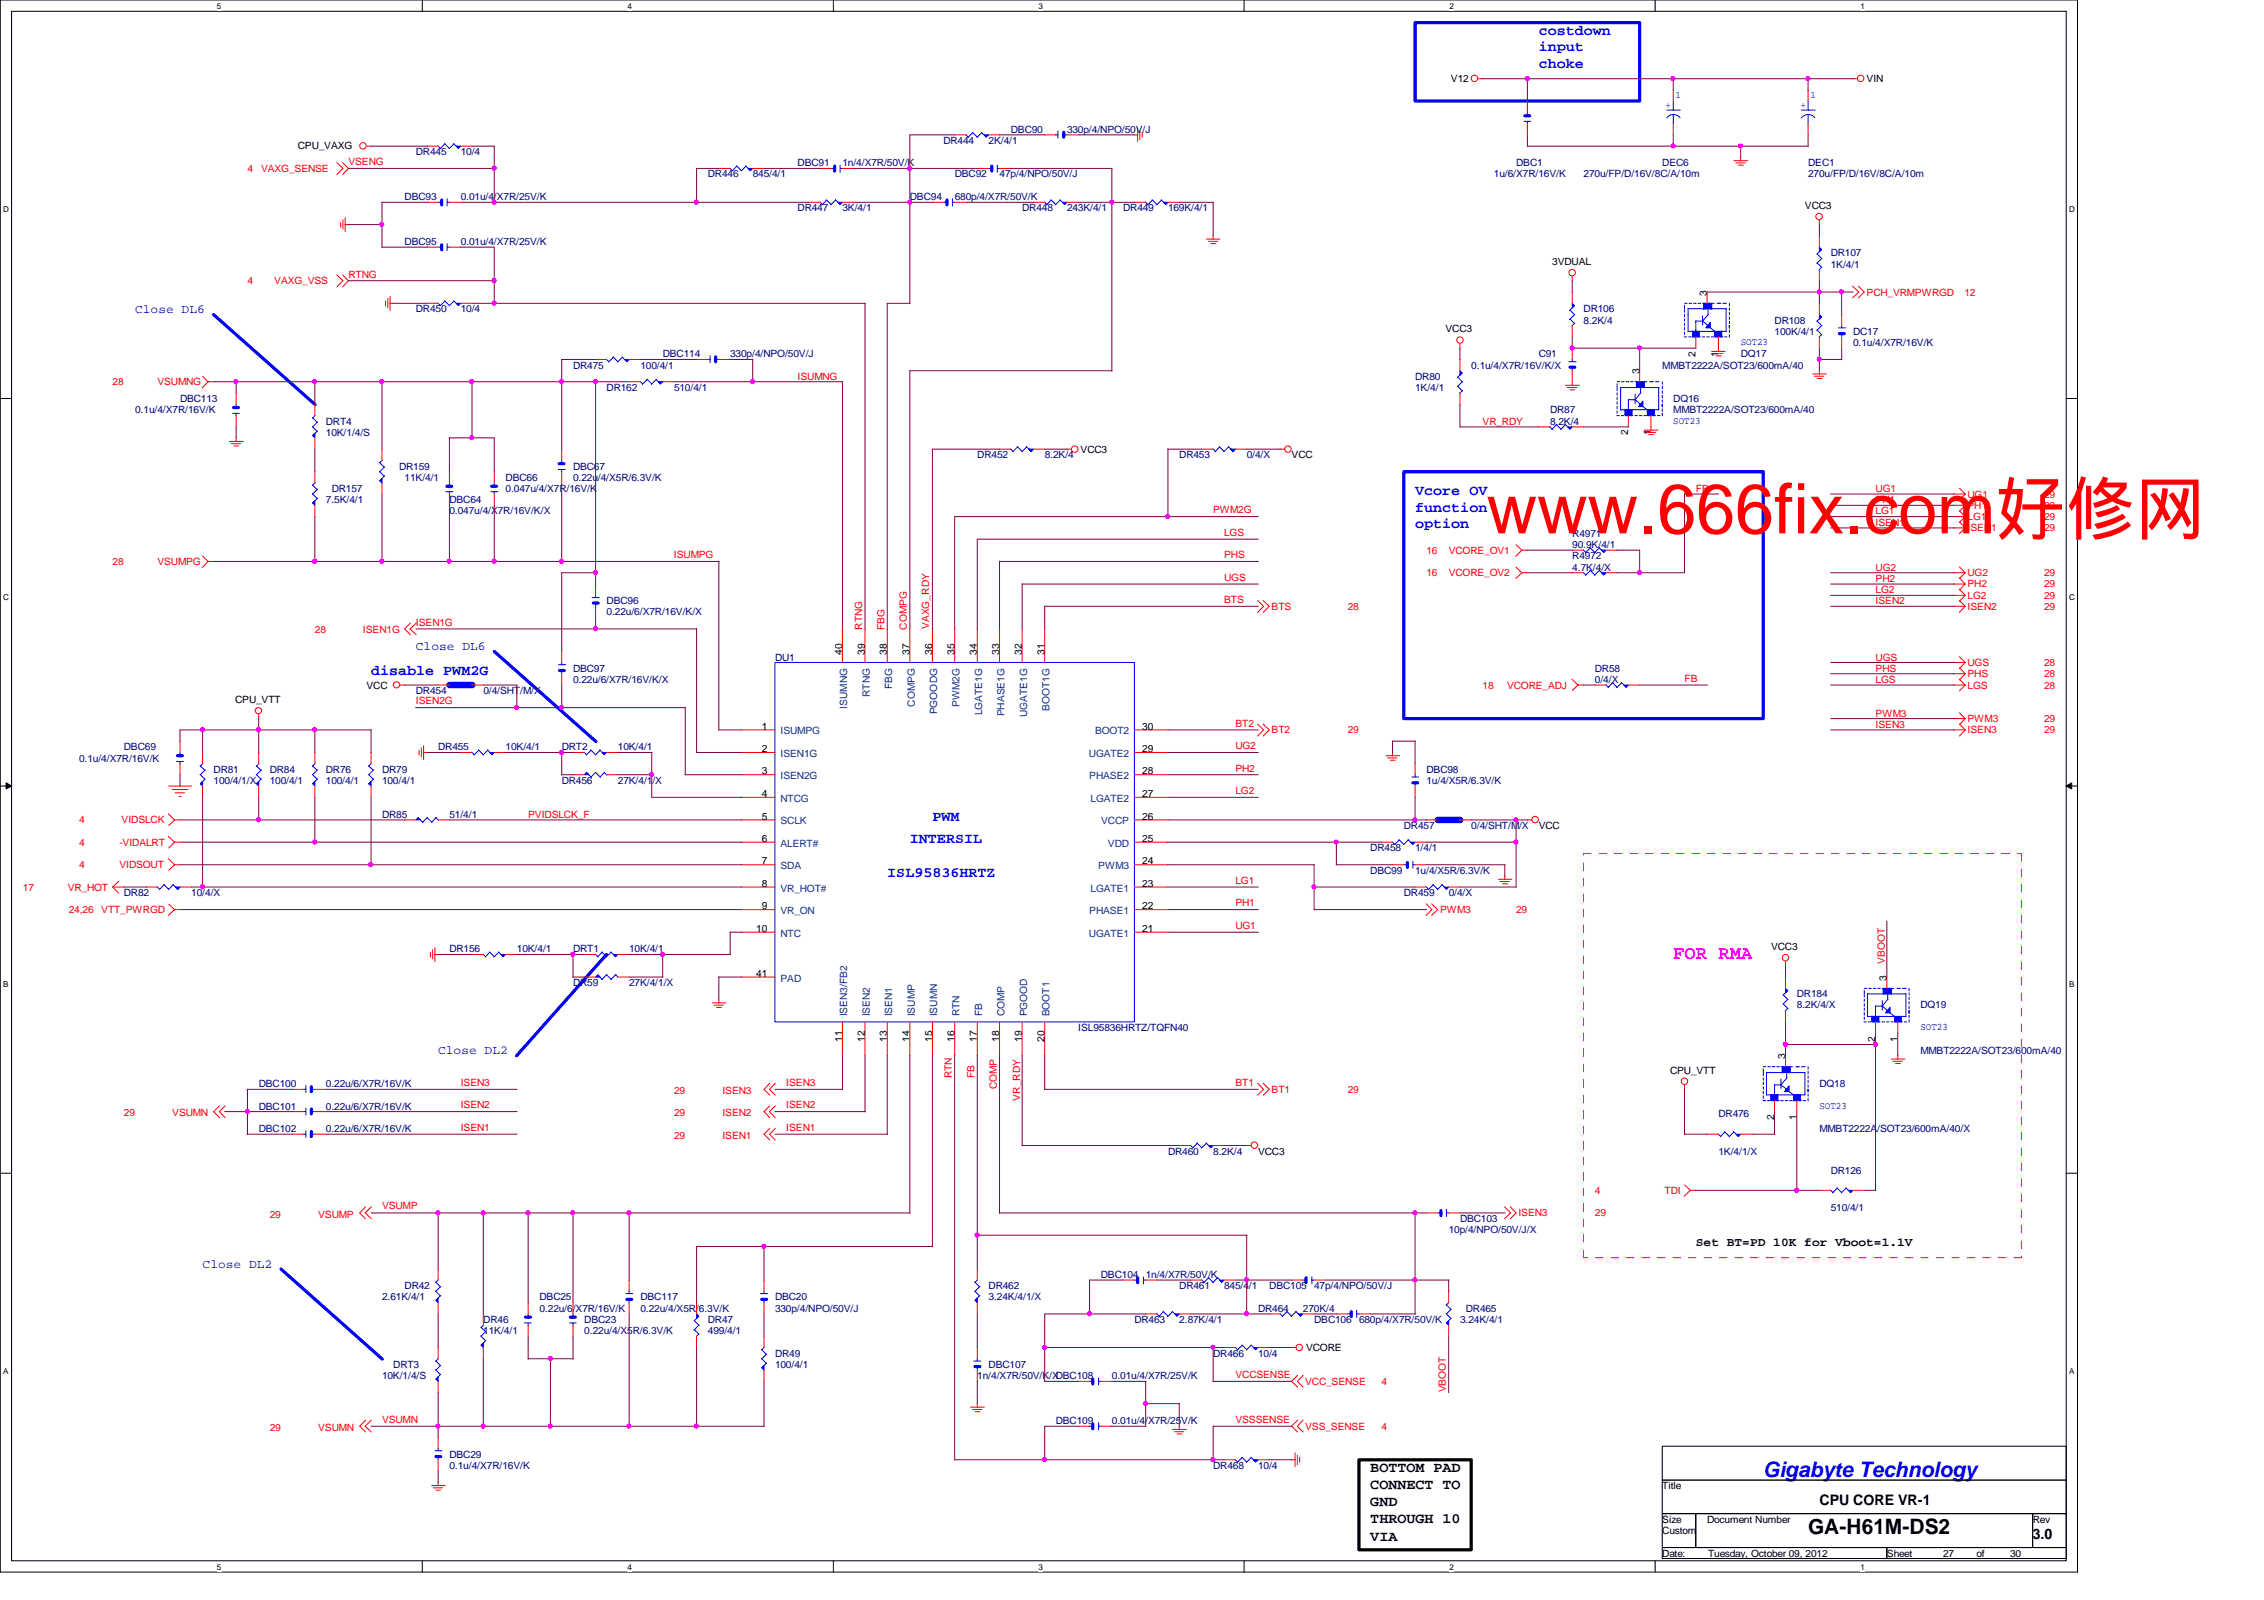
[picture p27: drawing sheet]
<svg xmlns="http://www.w3.org/2000/svg" width="297mm" height="210mm" viewBox="0 0 297 210" stroke-linecap="round" stroke-linejoin="round" font-family="sans-serif">
<defs><g id="words">
<text font-size="9.2" fill="#f00" x="195" y="70">www.666fix.com好修网</text>
<text font-size="2.8" fill="#00f" x="231.3" y="193.8">Gigabyte Technology</text>
<text font-size="2.8" x="237.2" y="201.2">GA-H61M-DS2</text>
<text font-size="2.5" fill="#f0f" x="219.5" y="125.8">FOR RMA</text>
<g font-size="1.9" fill="#00f">
<text x="201.9" y="4.6">costdown</text>
<text x="201.9" y="6.7">input</text>
<text x="201.9" y="8.9">choke</text>
<text x="185.7" y="65">Vcore OV</text>
<text x="185.7" y="67.1">function</text>
<text x="185.7" y="69.3">option</text>
<text x="48.7" y="88.5">disable PWM2G</text>
<text x="122.3" y="107.7">PWM</text>
<text x="119.4" y="110.6">INTERSIL</text>
<text x="116.4" y="115.1">ISL95836HRTZ</text>
</g>
<g font-size="1.9">
<text x="179.8" y="193.1">BOTTOM PAD</text>
<text x="179.8" y="195.4">CONNECT TO</text>
<text x="179.8" y="197.6">GND</text>
<text x="238.7" y="197.4">CPU CORE VR-1</text>
<text x="179.8" y="199.9">THROUGH 10</text>
<text x="179.8" y="202.1">VIA</text>
<text x="266.7" y="201.8">3.0</text>
</g>
<g font-size="1.6" fill="#00f">
<text x="17.7" y="41.1">Close DL6</text>
<text x="54.6" y="85.3">Close DL6</text>
<text x="57.5" y="138.3">Close DL2</text>
<text x="26.6" y="166.3">Close DL2</text>
</g>
<text font-size="1.6" x="222.5" y="163.4">Set BT=PD 10K for Vboot=1.1V</text>
<g font-size="1.3">
<text x="190.4" y="10.8">V12</text>
<text x="244.9" y="10.8">VIN</text>
<text x="39.1" y="19.6">CPU_VAXG</text>
<text x="236.8" y="27.4">VCC3</text>
<text x="203.7" y="34.8">3VDUAL</text>
<text x="223.9" y="38.8" transform="rotate(-90 223.9 38.8)">3</text>
<text x="189.7" y="43.6">VCC3</text>
<text x="222.5" y="46.8" transform="rotate(-90 222.5 46.8)">2</text>
<text x="225.4" y="46.8" transform="rotate(-90 225.4 46.8)">1</text>
<text x="215.1" y="49.1" transform="rotate(-90 215.1 49.1)">3</text>
<text x="141.8" y="59.4">VCC3</text>
<text x="213.6" y="57.1" transform="rotate(-90 213.6 57.1)">2</text>
<text x="216.6" y="57.1" transform="rotate(-90 216.6 57.1)">1</text>
<text x="169.5" y="60.1">VCC</text>
<text x="110.5" y="85.9" transform="rotate(-90 110.5 85.9)">40</text>
<text x="113.5" y="85.9" transform="rotate(-90 113.5 85.9)">39</text>
<text x="116.4" y="85.9" transform="rotate(-90 116.4 85.9)">38</text>
<text x="119.3" y="85.9" transform="rotate(-90 119.3 85.9)">37</text>
<text x="122.3" y="85.9" transform="rotate(-90 122.3 85.9)">36</text>
<text x="125.2" y="85.9" transform="rotate(-90 125.2 85.9)">35</text>
<text x="128.2" y="85.9" transform="rotate(-90 128.2 85.9)">34</text>
<text x="131.1" y="85.9" transform="rotate(-90 131.1 85.9)">33</text>
<text x="134.1" y="85.9" transform="rotate(-90 134.1 85.9)">32</text>
<text x="137" y="85.9" transform="rotate(-90 137 85.9)">31</text>
<text x="30.9" y="92.2">CPU_VTT</text>
<text x="48.1" y="90.3">VCC</text>
<text x="99.9" y="95.7">1</text>
<text x="149.9" y="95.7">30</text>
<text x="99.9" y="98.7">2</text>
<text x="99.9" y="101.6">3</text>
<text x="149.9" y="98.7">29</text>
<text x="149.9" y="101.6">28</text>
<text x="99.9" y="107.5">5</text>
<text x="99.9" y="104.6">4</text>
<text x="149.9" y="107.5">26</text>
<text x="149.9" y="104.6">27</text>
<text x="99.9" y="113.4">7</text>
<text x="99.9" y="110.4">6</text>
<text x="149.9" y="110.4">25</text>
<text x="149.9" y="113.4">24</text>
<text x="201.9" y="108.8">VCC</text>
<text x="99.9" y="116.3">8</text>
<text x="99.9" y="119.3">9</text>
<text x="149.9" y="119.3">22</text>
<text x="149.9" y="116.3">23</text>
<text x="99.2" y="122.3">10</text>
<text x="149.9" y="122.3">21</text>
<text x="232.4" y="124.6">VCC3</text>
<text x="99.2" y="128.1">41</text>
<text x="247.5" y="128.7" transform="rotate(-90 247.5 128.7)">3</text>
<text x="110.5" y="136.7" transform="rotate(-90 110.5 136.7)">11</text>
<text x="113.5" y="136.7" transform="rotate(-90 113.5 136.7)">12</text>
<text x="116.4" y="136.7" transform="rotate(-90 116.4 136.7)">13</text>
<text x="119.3" y="136.7" transform="rotate(-90 119.3 136.7)">14</text>
<text x="122.3" y="136.7" transform="rotate(-90 122.3 136.7)">15</text>
<text x="125.2" y="136.7" transform="rotate(-90 125.2 136.7)">16</text>
<text x="128.2" y="136.7" transform="rotate(-90 128.2 136.7)">17</text>
<text x="131.1" y="136.7" transform="rotate(-90 131.1 136.7)">18</text>
<text x="134.1" y="136.7" transform="rotate(-90 134.1 136.7)">19</text>
<text x="137" y="136.7" transform="rotate(-90 137 136.7)">20</text>
<text x="246" y="136.7" transform="rotate(-90 246 136.7)">2</text>
<text x="249" y="136.7" transform="rotate(-90 249 136.7)">1</text>
<text x="219.1" y="140.8">CPU_VTT</text>
<text x="234.2" y="138.9" transform="rotate(-90 234.2 138.9)">3</text>
<text x="232.8" y="147" transform="rotate(-90 232.8 147)">2</text>
<text x="235.7" y="147" transform="rotate(-90 235.7 147)">1</text>
<text x="165.1" y="151.5">VCC3</text>
<text x="171.4" y="177.2">VCORE</text>
<text x="218.1" y="195.4">Title</text>
<text x="218.1" y="199.8">Size</text>
<text x="218.1" y="201.3">Custom</text>
<text x="224" y="199.8">Document Number</text>
<text x="266.7" y="199.8">Rev</text>
<text x="218.1" y="204.2">Date:</text>
<text x="224.1" y="204.2">Tuesday, October 09, 2012</text>
<text x="247.6" y="204.2">Sheet</text>
<text x="254.9" y="204.2">27</text>
<text x="259.3" y="204.2">of</text>
<text x="263.7" y="204.2">30</text>
</g>
<g font-size="1.3" fill="#000080">
<text x="132.6" y="17.4">DBC90</text>
<text x="140" y="17.4">330p/4/NPO/50V/J</text>
<text x="54.6" y="20.4">DR445</text>
<text x="60.4" y="20.4">10/4</text>
<text x="92.9" y="23.3">DR446</text>
<text x="98.8" y="23.3">845/4/1</text>
<text x="104.6" y="21.8">DBC91</text>
<text x="110.5" y="21.8">1n/4/X7R/50V/K</text>
<text x="123.8" y="18.9">DR444</text>
<text x="125.3" y="23.3">DBC92</text>
<text x="129.7" y="18.9">2K/4/1</text>
<text x="131.1" y="23.3">47p/4/NPO/50V/J</text>
<text x="196" y="23.3">1u/6/X7R/16V/K</text>
<text x="198.9" y="21.8">DBC1</text>
<text x="207.8" y="23.3">270u/FP/D/16V/8C/A/10m</text>
<text x="218.1" y="21.8">DEC6</text>
<text x="237.2" y="21.8">DEC1</text>
<text x="237.2" y="23.3">270u/FP/D/16V/8C/A/10m</text>
<text x="53.1" y="26.2">DBC93</text>
<text x="60.5" y="26.2">0.01u/4/X7R/25V/K</text>
<text x="104.6" y="27.7">DR447</text>
<text x="110.5" y="27.7">3K/4/1</text>
<text x="119.4" y="26.2">DBC94</text>
<text x="125.3" y="26.2">680p/4/X7R/50V/K</text>
<text x="134.1" y="27.7">DR448</text>
<text x="140" y="27.7">243K/4/1</text>
<text x="147.4" y="27.7">DR449</text>
<text x="153.2" y="27.7">169K/4/1</text>
<text x="53.1" y="32.1">DBC95</text>
<text x="60.5" y="32.1">0.01u/4/X7R/25V/K</text>
<text x="240.2" y="33.6">DR107</text>
<text x="240.2" y="35.1">1K/4/1</text>
<text x="54.6" y="41">DR450</text>
<text x="60.4" y="41">10/4</text>
<text x="207.8" y="41">DR106</text>
<text x="86.9" y="46.9">DBC114</text>
<text x="95.8" y="46.9">330p/4/NPO/50V/J</text>
<text x="201.9" y="46.9">C91</text>
<text x="207.8" y="42.5">8.2K/4</text>
<text x="228.4" y="46.9">DQ17</text>
<text x="232.8" y="42.5">DR108</text>
<text x="232.8" y="43.9">100K/4/1</text>
<text x="243.1" y="43.9">DC17</text>
<text x="243.1" y="45.4">0.1u/4/X7R/16V/K</text>
<text x="23.6" y="52.7">DBC113</text>
<text x="75.2" y="48.3">DR475</text>
<text x="79.6" y="51.3">DR162</text>
<text x="84" y="48.3">100/4/1</text>
<text x="88.4" y="51.3">510/4/1</text>
<text x="185.7" y="49.8">DR80</text>
<text x="185.7" y="51.3">1K/4/1</text>
<text x="193" y="48.3">0.1u/4/X7R/16V/K/X</text>
<text x="218.1" y="48.3">MMBT2222A/SOT23/600mA/40</text>
<text x="219.5" y="52.7">DQ16</text>
<text x="17.7" y="54.2">0.1u/4/X7R/16V/K</text>
<text x="42.8" y="55.7">DRT4</text>
<text x="42.8" y="57.2">10K/1/4/S</text>
<text x="203.4" y="54.2">DR87</text>
<text x="203.4" y="55.7">8.2K/4</text>
<text x="219.5" y="54.2">MMBT2222A/SOT23/600mA/40</text>
<text x="42.8" y="66">7.5K/4/1</text>
<text x="43.5" y="64.6">DR157</text>
<text x="52.4" y="61.6">DR159</text>
<text x="53.1" y="63.1">11K/4/1</text>
<text x="59" y="66">DBC64</text>
<text x="66.3" y="63.1">DBC66</text>
<text x="66.3" y="64.6">0.047u/4/X7R/16V/K</text>
<text x="75.2" y="61.6">DBC67</text>
<text x="75.2" y="63.1">0.22u/4/X5R/6.3V/K</text>
<text x="128.2" y="60.1">DR452</text>
<text x="137.1" y="60.1">8.2K/4</text>
<text x="154.7" y="60.1">DR453</text>
<text x="163.6" y="60.1">0/4/X</text>
<text x="59" y="67.5">0.047u/4/X7R/16V/K/X</text>
<text x="206.3" y="70.4">R4971</text>
<text x="206.3" y="71.9">90.9K/4/1</text>
<text x="206.3" y="73.4">R4972</text>
<text x="206.3" y="74.8">4.7K/4/X</text>
<text x="79.6" y="79.3">DBC96</text>
<text x="79.6" y="80.7">0.22u/6/X7R/16V/K/X</text>
<text x="75.2" y="88.1">DBC97</text>
<text x="75.2" y="89.6">0.22u/6/X7R/16V/K/X</text>
<text x="101.7" y="86.7">DU1</text>
<text x="209.3" y="88.1">DR58</text>
<text x="209.3" y="89.6">0/4/X</text>
<text x="54.6" y="91.1">DR454</text>
<text x="63.4" y="91.1">0/4/SHT/M/X</text>
<text x="10.4" y="99.9">0.1u/4/X7R/16V/K</text>
<text x="16.3" y="98.4">DBC69</text>
<text x="28" y="101.4">DR81</text>
<text x="35.4" y="101.4">DR84</text>
<text x="42.8" y="101.4">DR76</text>
<text x="50.1" y="101.4">DR79</text>
<text x="57.5" y="98.4">DR455</text>
<text x="66.3" y="98.4">10K/4/1</text>
<text x="73.7" y="98.4">DRT2</text>
<text x="81.1" y="98.4">10K/4/1</text>
<text x="187.2" y="101.4">DBC98</text>
<text x="28" y="102.8">100/4/1/X</text>
<text x="35.4" y="102.8">100/4/1</text>
<text x="42.8" y="102.8">100/4/1</text>
<text x="50.1" y="102.8">100/4/1</text>
<text x="50.1" y="107.3">DR85</text>
<text x="59" y="107.3">51/4/1</text>
<text x="73.7" y="102.8">DR456</text>
<text x="81.1" y="102.8">27K/4/1/X</text>
<text x="187.2" y="102.8">1u/4/X5R/6.3V/K</text>
<text x="179.8" y="111.7">DR458</text>
<text x="184.2" y="108.8">DR457</text>
<text x="185.7" y="111.7">1/4/1</text>
<text x="193" y="108.8">0/4/SHT/M/X</text>
<text x="16.3" y="117.6">DR82</text>
<text x="25.1" y="117.6">10/4/X</text>
<text x="179.8" y="114.6">DBC99</text>
<text x="184.2" y="117.6">DR459</text>
<text x="185.7" y="114.6">1u/4/X5R/6.3V/K</text>
<text x="190.1" y="117.6">0/4/X</text>
<text x="59" y="124.9">DR156</text>
<text x="67.8" y="124.9">10K/4/1</text>
<text x="75.2" y="124.9">DRT1</text>
<text x="82.5" y="124.9">10K/4/1</text>
<text x="75.2" y="129.4">DR59</text>
<text x="82.5" y="129.4">27K/4/1/X</text>
<text x="235.8" y="130.9">DR184</text>
<text x="141.5" y="135.3">ISL95836HRTZ/TQFN40</text>
<text x="235.8" y="132.3">8.2K/4/X</text>
<text x="252" y="132.3">DQ19</text>
<text x="33.9" y="142.6">DBC100</text>
<text x="42.8" y="142.6">0.22u/6/X7R/16V/K</text>
<text x="238.7" y="142.6">DQ18</text>
<text x="252" y="138.2">MMBT2222A/SOT23/600mA/40</text>
<text x="33.9" y="148.5">DBC102</text>
<text x="33.9" y="145.6">DBC101</text>
<text x="42.8" y="148.5">0.22u/6/X7R/16V/K</text>
<text x="42.8" y="145.6">0.22u/6/X7R/16V/K</text>
<text x="225.5" y="146.6">DR476</text>
<text x="238.7" y="148.5">MMBT2222A/SOT23/600mA/40/X</text>
<text x="153.2" y="151.5">DR460</text>
<text x="159.2" y="151.5">8.2K/4</text>
<text x="225.5" y="151.5">1K/4/1/X</text>
<text x="240.2" y="154">DR126</text>
<text x="190.1" y="161.8">10p/4/NPO/50V/J/X</text>
<text x="191.6" y="160.3">DBC103</text>
<text x="240.2" y="158.8">510/4/1</text>
<text x="144.4" y="167.7">DBC104</text>
<text x="150.3" y="167.7">1n/4/X7R/50V/K</text>
<text x="50.1" y="170.6">2.61K/4/1</text>
<text x="53.1" y="169.1">DR42</text>
<text x="63.4" y="173.6">DR46</text>
<text x="70.8" y="170.6">DBC25</text>
<text x="70.8" y="172.1">0.22u/6/X7R/16V/K</text>
<text x="76.7" y="173.6">DBC23</text>
<text x="84" y="170.6">DBC117</text>
<text x="84" y="172.1">0.22u/4/X5R/6.3V/K</text>
<text x="92.9" y="173.6">DR47</text>
<text x="101.7" y="170.6">DBC20</text>
<text x="101.7" y="172.1">330p/4/NPO/50V/J</text>
<text x="129.7" y="169.1">DR462</text>
<text x="129.7" y="170.6">3.24K/4/1/X</text>
<text x="148.8" y="173.6">DR463</text>
<text x="154.7" y="169.1">DR461</text>
<text x="154.7" y="173.6">2.87K/4/1</text>
<text x="160.6" y="169.1">845/4/1</text>
<text x="165.1" y="172.1">DR464</text>
<text x="166.5" y="169.1">DBC105</text>
<text x="170.9" y="172.1">270K/4</text>
<text x="172.4" y="173.6">DBC106</text>
<text x="172.4" y="169.1">47p/4/NPO/50V/J</text>
<text x="178.3" y="173.6">680p/4/X7R/50V/K</text>
<text x="191.6" y="173.6">3.24K/4/1</text>
<text x="192.3" y="172.1">DR465</text>
<text x="51.6" y="179.5">DRT3</text>
<text x="63.4" y="175">11K/4/1</text>
<text x="76.7" y="175">0.22u/4/X5R/6.3V/K</text>
<text x="92.9" y="175">499/4/1</text>
<text x="101.7" y="178">DR49</text>
<text x="101.7" y="179.5">100/4/1</text>
<text x="129.7" y="179.5">DBC107</text>
<text x="159.2" y="178">DR466</text>
<text x="165.1" y="178">10/4</text>
<text x="50.1" y="180.9">10K/1/4/S</text>
<text x="128.2" y="180.9">1n/4/X7R/50V/K/XDBC108</text>
<text x="145.9" y="180.9">0.01u/4/X7R/25V/K</text>
<text x="59" y="191.2">DBC29</text>
<text x="138.5" y="186.8">DBC109</text>
<text x="145.9" y="186.8">0.01u/4/X7R/25V/K</text>
<text x="59" y="192.7">0.1u/4/X7R/16V/K</text>
<text x="159.2" y="192.7">DR468</text>
<text x="165.1" y="192.7">10/4</text>
</g>
<g font-size="1.3" fill="#00f">
<text x="218.5" y="14.2">+</text>
<text x="219.8" y="12.9">1</text>
<text x="236.2" y="14.2">+</text>
<text x="237.5" y="12.9">1</text>
<text x="228.4" y="45.3">SOT23</text>
<text x="219.5" y="55.6">SOT23</text>
<text x="252" y="135.1">SOT23</text>
<text x="238.7" y="145.5">SOT23</text>
</g>
<g font-size="1.3" fill="#f00">
<text x="32.5" y="22.6">4</text>
<text x="34.2" y="22.6">VAXG_SENSE</text>
<text x="45.7" y="21.7">VSENG</text>
<text x="32.5" y="37.3">4</text>
<text x="36" y="37.3">VAXG_VSS</text>
<text x="45.7" y="36.4">RTNG</text>
<text x="244.9" y="38.8">PCH_VRMPWRGD</text>
<text x="257.7" y="38.8">12</text>
<text x="14.8" y="50.5">28</text>
<text x="20.7" y="50.5">VSUMNG</text>
<text x="104.6" y="49.8">ISUMNG</text>
<text x="194.5" y="55.7">VR_RDY</text>
<text x="222.5" y="64.6">FB</text>
<text x="246.1" y="66">PH1</text>
<text x="246.1" y="64.6">UG1</text>
<text x="258.1" y="65.3">UG1</text>
<text x="268.2" y="65.3">29</text>
<text x="159.2" y="67.4">PWM2G</text>
<text x="160.6" y="70.3">LGS</text>
<text x="246.1" y="67.5">LG1</text>
<text x="246.1" y="69">ISEN1</text>
<text x="258.1" y="69.7">ISEN1</text>
<text x="258.1" y="68.2">LG1</text>
<text x="258.1" y="66.8">PH1</text>
<text x="268.2" y="68.2">29</text>
<text x="268.2" y="66.8">29</text>
<text x="268.2" y="69.7">29</text>
<text x="14.8" y="74.1">28</text>
<text x="20.7" y="74.1">VSUMPG</text>
<text x="88.4" y="73.2">ISUMPG</text>
<text x="160.6" y="73.2">PHS</text>
<text x="160.6" y="76.2">UGS</text>
<text x="187.2" y="72.6">16</text>
<text x="187.2" y="75.6">16</text>
<text x="190.1" y="72.6">VCORE_OV1</text>
<text x="190.1" y="75.6">VCORE_OV2</text>
<text x="246.1" y="77.8">LG2</text>
<text x="246.1" y="76.3">PH2</text>
<text x="246.1" y="74.8">UG2</text>
<text x="258.1" y="77">PH2</text>
<text x="258.1" y="75.6">UG2</text>
<text x="268.2" y="77">29</text>
<text x="268.2" y="75.6">29</text>
<text x="41.3" y="83.1">28</text>
<text x="47.6" y="83.1">ISEN1G</text>
<text x="54.6" y="82.1">ISEN1G</text>
<text x="113.1" y="82.6" transform="rotate(-90 113.1 82.6)">RTNG</text>
<text x="116" y="82.6" transform="rotate(-90 116 82.6)">FBG</text>
<text x="119" y="82.6" transform="rotate(-90 119 82.6)">COMPG</text>
<text x="121.9" y="82.5" transform="rotate(-90 121.9 82.5)">VAXG_RDY</text>
<text x="160.6" y="79.1">BTS</text>
<text x="166.8" y="80">BTS</text>
<text x="176.8" y="80">28</text>
<text x="246.1" y="79.3">ISEN2</text>
<text x="258.1" y="78.5">LG2</text>
<text x="258.1" y="80">ISEN2</text>
<text x="268.2" y="78.5">29</text>
<text x="268.2" y="80">29</text>
<text x="221" y="89.5">FB</text>
<text x="246.1" y="86.7">UGS</text>
<text x="246.1" y="89.6">LGS</text>
<text x="246.1" y="88.1">PHS</text>
<text x="258.1" y="87.4">UGS</text>
<text x="258.1" y="88.9">PHS</text>
<text x="268.2" y="87.4">28</text>
<text x="268.2" y="88.9">28</text>
<text x="54.6" y="92.4">ISEN2G</text>
<text x="162.1" y="95.3">BT2</text>
<text x="194.5" y="90.3">18</text>
<text x="197.7" y="90.3">VCORE_ADJ</text>
<text x="246.1" y="94">PWM3</text>
<text x="246.1" y="95.5">ISEN3</text>
<text x="258.1" y="90.3">LGS</text>
<text x="258.1" y="94.7">PWM3</text>
<text x="268.2" y="94.7">29</text>
<text x="268.2" y="90.3">28</text>
<text x="162.1" y="101.2">PH2</text>
<text x="162.1" y="98.3">UG2</text>
<text x="166.8" y="96.2">BT2</text>
<text x="176.8" y="96.2">29</text>
<text x="258.1" y="96.2">ISEN3</text>
<text x="268.2" y="96.2">29</text>
<text x="10.4" y="108">4</text>
<text x="16" y="108">VIDSLCK</text>
<text x="69.3" y="107.3">PVIDSLCK_F</text>
<text x="162.1" y="104.2">LG2</text>
<text x="10.4" y="113.9">4</text>
<text x="10.4" y="111">4</text>
<text x="15.7" y="113.9">VIDSOUT</text>
<text x="15.7" y="111">-VIDALRT</text>
<text x="3" y="116.8">17</text>
<text x="8.9" y="116.8">VR_HOT</text>
<text x="9" y="119.8">24,26</text>
<text x="13.3" y="119.8">VTT_PWRGD</text>
<text x="162.1" y="118.9">PH1</text>
<text x="162.1" y="116">LG1</text>
<text x="188.9" y="119.8">PWM3</text>
<text x="198.9" y="119.8">29</text>
<text x="162.1" y="121.8">UG1</text>
<text x="247.3" y="126.4" transform="rotate(-90 247.3 126.4)">VBOOT</text>
<text x="60.4" y="142.5">ISEN3</text>
<text x="88.4" y="143.5">29</text>
<text x="94.8" y="143.5">ISEN3</text>
<text x="103.2" y="142.5">ISEN3</text>
<text x="124.9" y="141.4" transform="rotate(-90 124.9 141.4)">RTN</text>
<text x="127.8" y="141.4" transform="rotate(-90 127.8 141.4)">FB</text>
<text x="130.8" y="142.9" transform="rotate(-90 130.8 142.9)">COMP</text>
<text x="162.1" y="142.5">BT1</text>
<text x="166.8" y="143.3">BT1</text>
<text x="176.8" y="143.3">29</text>
<text x="16.3" y="146.4">29</text>
<text x="22.6" y="146.4">VSUMN</text>
<text x="60.4" y="148.4">ISEN1</text>
<text x="60.4" y="145.4">ISEN2</text>
<text x="88.4" y="146.4">29</text>
<text x="88.4" y="149.4">29</text>
<text x="94.8" y="146.4">ISEN2</text>
<text x="94.8" y="149.4">ISEN1</text>
<text x="103.2" y="148.4">ISEN1</text>
<text x="103.2" y="145.4">ISEN2</text>
<text x="133.9" y="144.4" transform="rotate(-90 133.9 144.4)">VR_RDY</text>
<text x="35.4" y="159.7">29</text>
<text x="41.7" y="159.7">VSUMP</text>
<text x="50.1" y="158.7">VSUMP</text>
<text x="199.2" y="159.6">ISEN3</text>
<text x="209.2" y="156.6">4</text>
<text x="209.3" y="159.6">29</text>
<text x="218.4" y="156.6">TDI</text>
<text x="162.1" y="180.8">VCCSENSE</text>
<text x="171.2" y="181.7">VCC_SENSE</text>
<text x="181.3" y="181.7">4</text>
<text x="189.7" y="182.7" transform="rotate(-90 189.7 182.7)">VBOOT</text>
<text x="35.4" y="187.7">29</text>
<text x="41.7" y="187.7">VSUMN</text>
<text x="50.1" y="186.7">VSUMN</text>
<text x="162.1" y="186.7">VSSSENSE</text>
<text x="171.2" y="187.5">VSS_SENSE</text>
<text x="181.3" y="187.5">4</text>
</g>
<g font-size="1.3" fill="#004080">
<text x="111.2" y="93" transform="rotate(-90 111.2 93)">ISUMNG</text>
<text x="114.1" y="91.4" transform="rotate(-90 114.1 91.4)">RTNG</text>
<text x="117" y="90.4" transform="rotate(-90 117 90.4)">FBG</text>
<text x="120" y="92.7" transform="rotate(-90 120 92.7)">COMPG</text>
<text x="123" y="93.7" transform="rotate(-90 123 93.7)">PGOODG</text>
<text x="125.9" y="92.7" transform="rotate(-90 125.9 92.7)">PWM2G</text>
<text x="128.9" y="93.9" transform="rotate(-90 128.9 93.9)">LGATE1G</text>
<text x="131.8" y="94" transform="rotate(-90 131.8 94)">PHASE1G</text>
<text x="134.7" y="94.1" transform="rotate(-90 134.7 94.1)">UGATE1G</text>
<text x="137.7" y="93.3" transform="rotate(-90 137.7 93.3)">BOOT1G</text>
<text x="102.4" y="96.4">ISUMPG</text>
<text x="102.4" y="99.3">ISEN1G</text>
<text x="142.9" y="99.3">UGATE2</text>
<text x="143.7" y="96.4">BOOT2</text>
<text x="102.4" y="102.2">ISEN2G</text>
<text x="102.4" y="105.2">NTCG</text>
<text x="142.9" y="102.2">PHASE2</text>
<text x="143.1" y="105.2">LGATE2</text>
<text x="102.4" y="108.2">SCLK</text>
<text x="102.4" y="111.1">ALERT#</text>
<text x="144.5" y="108.2">VCCP</text>
<text x="145.4" y="111.1">VDD</text>
<text x="102.4" y="114">SDA</text>
<text x="102.4" y="117">VR_HOT#</text>
<text x="102.4" y="119.9">VR_ON</text>
<text x="142.9" y="119.9">PHASE1</text>
<text x="143.1" y="117">LGATE1</text>
<text x="144.1" y="114">PWM3</text>
<text x="102.4" y="122.9">NTC</text>
<text x="142.9" y="122.9">UGATE1</text>
<text x="102.4" y="128.8">PAD</text>
<text x="111.2" y="133.3" transform="rotate(-90 111.2 133.3)">ISEN3/FB2</text>
<text x="114.1" y="133.3" transform="rotate(-90 114.1 133.3)">ISEN2</text>
<text x="117" y="133.4" transform="rotate(-90 117 133.4)">ISEN1</text>
<text x="120" y="133.3" transform="rotate(-90 120 133.3)">ISUMP</text>
<text x="123" y="133.3" transform="rotate(-90 123 133.3)">ISUMN</text>
<text x="125.9" y="133.4" transform="rotate(-90 125.9 133.4)">RTN</text>
<text x="128.9" y="133.3" transform="rotate(-90 128.9 133.3)">FB</text>
<text x="131.8" y="133.3" transform="rotate(-90 131.8 133.3)">COMP</text>
<text x="134.7" y="133.3" transform="rotate(-90 134.7 133.3)">PGOOD</text>
<text x="137.7" y="133.3" transform="rotate(-90 137.7 133.3)">BOOT1</text>
</g>
<g font-size="1.1">
<text x="28.4" y="1.1">5</text>
<text x="82.3" y="1.1">4</text>
<text x="136.3" y="1.1">3</text>
<text x="190.2" y="1.1">2</text>
<text x="244.1" y="1.1">1</text>
<text x=".4" y="27.9">D</text>
<text x="271.5" y="27.9">D</text>
<text x=".4" y="78.7">C</text>
<text x="271.5" y="78.7">C</text>
<text x=".4" y="129.5">B</text>
<text x="271.5" y="129.5">B</text>
<text x=".4" y="180.3">A</text>
<text x="271.5" y="180.3">A</text>
<text x="28.4" y="205.9">5</text>
<text x="82.3" y="205.9">4</text>
<text x="136.3" y="205.9">3</text>
<text x="190.2" y="205.9">2</text>
<text x="244.1" y="205.9">1</text>
</g>
</g></defs>
<path d="M0 0h272.6v206.2h-272.6zM1.5 1.5h269.6v203.3h-269.6z" fill="none" stroke="#000" stroke-width=".13"/>
<g fill="#fff">
<path d="M28.4 .2h.6v1.2h-.6z"/>
<path d="M28.4 204.9h.6v1.2h-.6z"/>
</g>
<path d="M55.4 0v1.5M55.4 204.8v1.4" fill="none" stroke="#000" stroke-width=".13"/>
<g fill="#fff">
<path d="M82.3 .2h.6v1.2h-.6z"/>
<path d="M82.3 204.9h.6v1.2h-.6z"/>
</g>
<path d="M109.3 0v1.5M109.3 204.8v1.4" fill="none" stroke="#000" stroke-width=".13"/>
<g fill="#fff">
<path d="M136.3 .2h.6v1.2h-.6z"/>
<path d="M136.3 204.9h.6v1.2h-.6z"/>
</g>
<path d="M163.2 0v1.5M163.2 204.8v1.4" fill="none" stroke="#000" stroke-width=".13"/>
<g fill="#fff">
<path d="M190.2 .2h.5v1.2h-.5z"/>
<path d="M190.2 204.9h.5v1.2h-.5z"/>
</g>
<path d="M217.2 0v1.5M217.2 204.8v1.4" fill="none" stroke="#000" stroke-width=".13"/>
<g fill="#fff">
<path d="M244.1 .2h.6v1.2h-.6z"/>
<path d="M244.1 204.9h.6v1.2h-.6z"/>
<path d="M.4 26.9h.8v1.2h-.8z"/>
<path d="M271.5 26.9h.7v1.2h-.7z"/>
<path d="M.4 77.7h.8v1.2h-.8z"/>
<path d="M271.5 77.7h.7v1.2h-.7z"/>
</g>
<path d="M0 52.3h1.5M271.1 52.3h1.5" fill="none" stroke="#000" stroke-width=".13"/>
<g fill="#fff">
<path d="M.4 128.5h.7v1.2h-.7z"/>
<path d="M271.5 128.5h.7v1.2h-.7z"/>
</g>
<path d="M0 103.1h1.5M.8 102.7l.7 .4-.7 .4zM271.1 103.1l.7-.4v.8zM271.1 103.1h1.5" fill="none" stroke="#000" stroke-width=".13"/>
<path d="M.8 102.7l.7 .4-.7 .4zM271.1 103.1l.7-.4v.8z" fill="#000"/>
<g fill="#fff">
<path d="M.4 179.3h.7v1.2h-.7z"/>
<path d="M271.5 179.3h.7v1.2h-.7z"/>
</g>
<path d="M0 153.9h1.5M271.1 153.9h1.5M218.1 189.7h53v4.5h-53zM218.1 194.2h53v4.4h-53zM218.1 198.6h4.4v4.4h-4.4zM222.5 198.6h44.2v4.4h-44.2zM266.7 198.6h4.4v4.4h-4.4zM218.1 203h29.5v1.5h-29.5zM247.6 203h23.5v1.5h-23.5z" fill="none" stroke="#000" stroke-width=".13"/>
<path d="M185.7 3h29.4v10.2h-29.4zM28 41.3l13.4 11.8M184.2 61.9h47.1v32.4h-47.1zM64.8 85.5l13.4 11.8M79.6 125.2l-11.8 13.3M36.9 166.5l13.3 11.8" fill="none" stroke="#00f" stroke-width=".42"/>
<path d="M178.3 191.5h14.7v11.8h-14.7z" fill="none" stroke="#000" stroke-width=".42"/>
<path d="M207.8 112h57.4M265.2 112v53M207.8 165v-53M265.2 165h-57.4" fill="none" stroke="#f0f" stroke-width=".13" stroke-dasharray="1 1 1 1 1 1 1 1"/>
<g fill="none" stroke="#f00" stroke-width=".13">
<path d="M48.1 19.2h.6M148.8 17.7h.5M149.3 16.8v1.8M149.6 17.1v1.2M149.9 17.4v.6M193.9 10.3h.7M243.1 10.3h.6M44.2 36.1l.8 .7-.8 .8M44.2 21.3l.8 .8-.8 .8M44.7 29.2v.6M45 36.1l.7 .7-.7 .8M45 21.3l.7 .8-.7 .8"/>
<path d="M45 28.8v1.3M45.2 29.5h.5M45.3 28.6v1.8M50.6 39.5v.6M50.9 39.2v1.2M51.1 39.8h.5M51.2 38.9v1.8M158.3 31.4h1.8M158.5 31.7h1.3M158.9 32h.6M159.2 30.9v.5M206.3 36.2v.7"/>
<path d="M227.5 21.1h1.8M227.7 21.4h1.3M228.1 21.7h.6M228.4 20.6v.5M238.7 28.9v.6M243.1 37.5l.8 .8-.8 .8M243.8 37.5l.8 .8-.8 .8M26.6 49.4l.7 .7M27.3 50.1h.7M27.3 50.1l-.8 .8M30.1 57.9h1.8M30.3 58.2h1.3"/>
<path d="M30.7 58.5h.6M31 57.4v.6M139.9 58.9h.7M167.9 58.9h.7M191.5 45.1v.6M205.4 50.5h1.8M205.6 50.8h1.3M206 51.1h.6M206.3 50.1v.5M215.7 56.4h1.8M216 56.7h1.2M216.3 57h.6"/>
<path d="M216.6 56v.5M224.6 46.1h1.7M224.8 46.4h1.2M225.2 46.7h.6M225.5 45.7v.4M237.8 49.1h1.8M238.1 49.4h1.2M238.4 49.7h.6M238.7 48.6v.5M26.6 72.9l.7 .8M27.3 73.7h.7M27.3 73.7l-.8 .8"/>
<path d="M165 78.8l.8 .7-.8 .8M165.7 78.8l.8 .7-.8 .8M198.9 71.5l.8 .7M198.9 74.4l.8 .8M199.6 75.1h.8M199.6 72.2h.8M199.7 72.2l-.8 .8M199.7 75.1l-.8 .8M256.3 78.1h1.5M256.3 69.3h1.5M256.3 79.5h1.5M256.3 64.8h1.5"/>
<path d="M256.3 67.8h1.5M256.3 76.6h1.5M256.3 66.3h1.5M256.3 75.1h1.5M257.1 77.3l.7 .8M257.1 68.5l.7 .8M257.1 78.8l.7 .7M257.1 64l.7 .8M257.1 67l.7 .8M257.1 75.8l.7 .8M257.1 65.5l.7 .8M257.1 74.4l.7 .7"/>
<path d="M257.8 78.1l-.7 .8M257.8 69.3l-.7 .7M257.8 79.5l-.7 .8M257.8 64.8l-.7 .8M257.8 67.8l-.7 .7M257.8 76.6l-.7 .8M257.8 66.3l-.7 .8M257.8 75.1l-.7 .8M33.9 93.7v.6M52.5 89.9h.6M53.8 81.7l-.7 .8 .7 .8M54.6 81.7l-.8 .8 .8 .8"/>
<path d="M55 98.4v.7M55.3 98.1v1.2M55.5 98.7h.5M55.6 97.8v1.8M165 95l.8 .8-.8 .8M165.7 95l.8 .8-.8 .8M181.9 99.1h1.7M182.1 99.4h1.2M182.4 99.7h.6M182.7 98.7v.5M206.2 89.1l.8 .8M207 89.9h.8"/>
<path d="M207.1 89.8l-.8 .8M256.3 89.9h1.5M256.3 86.9h1.5M256.3 88.4h1.5M256.3 94.3h1.5M256.3 95.8h1.5M257.1 89.1l.7 .8M257.1 86.1l.7 .8M257.1 87.6l.7 .8M257.1 93.5l.7 .8M257.1 95l.7 .8M257.8 89.9l-.7 .7"/>
<path d="M257.8 86.9l-.7 .8M257.8 88.4l-.7 .8M257.8 94.3l-.7 .8M257.8 95.8l-.7 .8M14.8 116.4h1.5M14.8 116.4l.8 .8M15.6 115.6l-.8 .8M22.1 112.6l.8 .8M22.1 109.7l.8 .8M22.1 106.8l.8 .8M22.1 118.6l.8 .8M22.1 103.1h3"/>
<path d="M22.6 103.6h2.1M22.9 113.4h.7M22.9 110.5h.7M22.9 119.3h.7M22.9 107.6h.7M22.9 119.3l-.8 .8M22.9 113.4l-.8 .8M22.9 110.4l-.8 .8M22.9 107.5l-.8 .8M23 104h1.2M23.5 104.5h.3M187.1 118.6l.8 .7-.8 .8"/>
<path d="M187.8 118.6l.8 .7-.8 .8M196.6 115.4h1.8M196.8 115.7h1.2M197.1 115.9h.7M197.4 114.9v.5M200.4 107.6h.6M56.5 124.9v.7M56.8 124.6v1.2M57 125.2h.5M57.1 124.3v1.8M93.5 131.6h1.7M93.7 131.9h1.2"/>
<path d="M94 132.2h.7M94.3 131.1v.5M234.3 126.1v.6M248.1 138.9h1.8M248.4 139.2h1.2M248.7 139.5h.6M249 138.5v.5M28.8 145.1l-.8 .7 .8 .8M29.5 145.1l-.7 .7 .7 .8M48 158.3l-.8 .8 .8 .8M48.7 158.3l-.8 .8 .8 .8M101 145.1l-.8 .7 .8 .8"/>
<path d="M101 142.1l-.8 .8 .8 .8M101 148l-.8 .8 .8 .8M101.7 145.1l-.7 .7 .7 .8M101.7 142.1l-.7 .8 .7 .8M101.7 148l-.7 .8 .7 .8M163.5 150.3h.7M165 142.1l.8 .8-.8 .8M165.7 142.1l.8 .8-.8 .8M197.4 158.3l.8 .8-.8 .8M198.2 158.3l.7 .8-.7 .8M221 155.4l.8 .8M221 142.3v.7"/>
<path d="M221.7 156.2h.8M221.8 156.2l-.8 .7M169.4 176.8h.6M48 186.3l-.8 .8 .8 .8M48.7 186.3l-.8 .8 .8 .8M56.6 194.9h1.8M56.8 195.2h1.3M57.2 195.5h.6M57.5 194.5v.4M127.3 184.6h1.9M127.6 184.9h1.2M127.9 185.2h.7"/>
<path d="M128.2 184.1v.6M153.8 187.5h1.9M154.1 187.8h1.2M154.4 188.1h.7M154.7 187.1v.5M169.5 191.5h.5M169.9 190.6v1.8M170.2 190.9v1.2M170.3 186.3l-.8 .8 .8 .8M170.3 180.4l-.8 .8 .8 .8M170.5 191.2v.6M171 186.3l-.8 .8 .8 .8"/>
<path d="M171 180.4l-.8 .8 .8 .8"/>
<circle cx="47.6" cy="19.1" r=".43"/>
<circle cx="193.4" cy="10.3" r=".43"/>
<circle cx="244.1" cy="10.3" r=".43"/>
<circle cx="206.3" cy="35.8" r=".43"/>
<circle cx="238.7" cy="28.4" r=".43"/>
<circle cx="141" cy="58.9" r=".43"/>
<circle cx="169" cy="58.9" r=".43"/>
<circle cx="191.5" cy="44.6" r=".43"/>
<circle cx="33.9" cy="93.2" r=".42"/>
<circle cx="52" cy="89.8" r=".42"/>
<circle cx="201.4" cy="107.5" r=".43"/>
<circle cx="234.3" cy="125.6" r=".43"/>
<circle cx="164.6" cy="150.2" r=".43"/>
<circle cx="221" cy="141.8" r=".43"/>
<circle cx="170.5" cy="176.8" r=".43"/>
</g>
<path d="M63.4 125.2l.3 .3M64.2 124.9l.6 .6M64.3 124.9l-.6 .7M65.4 124.9l-.6 .7" fill="none" stroke="#00f" stroke-width=".13"/>
<path d="M65.7 125.2h.6l-.3 .3z" fill-rule="evenodd" fill="#00f"/>
<g fill="none" stroke="#00f" stroke-width=".13">
<path d="M199.9 15.9h.9M200.4 14.7v.5M200.4 15.9v.4M132.6 58.9l.3 .3M133.5 58.6l.6 .6M133.5 58.6l-.6 .7M134.7 58.6l.6 .6M134.7 58.6l-.6 .7M135.6 58.9l-.4 .4M65.4 124.9l.6 .6M65.7 125.2h.6l-.3 .3zM188.6 159.1h.5"/>
<path d="M189.8 159.1h.3M189.8 158.7v.9M82.1 169.7h.9M82.5 169.4v.3M82.5 170.4v.5"/>
</g>
<path d="M200.4 13.2v1.5M200.4 16.2v1.5M61.9 125.2h1.5M66.3 125.2h1.5M187.1 159.1h1.5M190.1 159.1h1.4M82.5 167.9v1.5M82.5 170.9v1.5" fill="none" stroke="#f00" stroke-width=".13"/>
<path d="M200.1 15.2h.6M189 158.8v.7M82.2 170.5h.7" fill="none" stroke="#00f" stroke-width=".42"/>
<path d="M135 58.9h.6l-.3 .3z" fill-rule="evenodd" fill="#00f"/>
<path d="M135 58.9h.6l-.3 .3zM206 40.7l.6 .6M206 41.9l.6 .6M206.6 41.3l-.7 .6M206.6 42.4l-.4 .4" fill="none" stroke="#00f" stroke-width=".13"/>
<path d="M131.1 58.9h1.5M135.6 58.9h1.5" fill="none" stroke="#f00" stroke-width=".13"/>
<path d="M206.3 39.8l.3 .3-.3 .3z" fill-rule="evenodd" fill="#00f"/>
<path d="M206.3 39.8l.3 .3-.3 .3zM206.6 40.1l-.7 .6" fill="none" stroke="#00f" stroke-width=".13"/>
<path d="M206.3 38.3v1.5M206.3 42.7v1.5" fill="none" stroke="#f00" stroke-width=".13"/>
<path d="M224.4 42.3v.7h-.6z" fill="#00f"/>
<g fill="none" stroke="#00f" stroke-width=".13">
<path d="M221 39.8h.3M221.6 39.8h.3M222.2 39.8h.3M222.8 39.8h.3M223.4 39.8h.3M224 39.8h.3M224.6 39.8h.3M224.6 39.9v.7M224.6 39.9h-1.1v.7M225.3 39.8h.5M226 39.8h.5M226.9 39.8v.3"/>
<path d="M221 44.2h.3M221 40v.5M221 40.6v.4M221 41.2v.4M221 41.8v.3M221 42.4v.3M221 43v.3M221 43.6v.3M221.5 40.5v3M221.5 43.5h5M221.5 40.5h5M221.6 44.2h.3"/>
<path d="M222.1 43.4v.7M222.2 44.2h.3M222.5 42.1v1.4M222.5 42.1h.9M222.7 44.2h.4M222.9 43.4v.7h-.9M223.3 44.2h.4M223.4 41.4v1.2M223.4 42.1l.7 .7M223.9 44.2h.4M224 42.7h.1M224.1 40.7v.6"/>
<path d="M224.1 41.3l-.8 .9M224.4 43l.6 .5M224.4 42.3v.7h-.6zM224.5 44.2h.4M225 44.1h.9M225 43.5v.6M225.1 44.2h.4M225.7 44.2h.3M225.9 43.4v.7M226.3 44.2h.3M226.5 40.5v.6M226.5 41.2v2.3"/>
<path d="M226.9 40.4v.3M226.9 41v.3M226.9 41.6v.3M226.9 42.1v.4M226.9 42.7v.4M226.9 43.3v.3M226.9 43.9v.3"/>
</g>
<path d="M223.5 39.8h1.1v.7h-1.1z" fill-rule="evenodd" fill="#00f"/>
<path d="M223.5 39.8h1.1v.7h-1.1z" fill="none" stroke="#00f" stroke-width=".13"/>
<path d="M225 43.5h.9v.7h-.9z" fill-rule="evenodd" fill="#00f"/>
<path d="M225 43.5h.9v.7h-.9z" fill="none" stroke="#00f" stroke-width=".13"/>
<path d="M222.1 43.5h.8v.7h-.8z" fill-rule="evenodd" fill="#00f"/>
<path d="M57.5 26.5h.5M58.7 26.5h.3M58.7 26.1v.9M222.1 43.5h.8v.7h-.8zM79.6 127.9l.6 .6M79.6 127.8l-.6 .7M80.8 127.9l.3 .3M80.8 127.8l-.6 .7M68.8 173.6h.9M69.3 172.4v.4M69.3 173.6v.3" fill="none" stroke="#00f" stroke-width=".13"/>
<path d="M56 26.5h1.5M59 26.5h1.4M224 38.3v1.5M222.5 44.2v1.5M225.5 44.2v1.5M69.3 170.9v1.5M69.3 173.9v1.4" fill="none" stroke="#f00" stroke-width=".13"/>
<path d="M57.9 26.2v.7M69 172.8h.6" fill="none" stroke="#00f" stroke-width=".42"/>
<path d="M78.1 128.2l.3-.3 .3 .3z" fill-rule="evenodd" fill="#00f"/>
<path d="M159.1 58.9l.4 .3M160 58.6l.6 .6M160 58.6l-.6 .7M161.2 58.6l.6 .6M161.2 58.6l-.6 .7M162.1 58.9l-.4 .4M78.1 128.2l.3-.3 .3 .3zM78.4 127.9l.6 .6" fill="none" stroke="#00f" stroke-width=".13"/>
<path d="M76.7 128.2h1.4M81.1 128.2h1.4" fill="none" stroke="#f00" stroke-width=".13"/>
<path d="M161.5 58.9h.6l-.3 .3z" fill-rule="evenodd" fill="#00f"/>
<path d="M161.5 58.9h.6l-.3 .3zM61.9 98.7l.3 .3M62.8 98.4l.6 .6M62.8 98.4l-.6 .7M64 98.4l-.6 .7" fill="none" stroke="#00f" stroke-width=".13"/>
<path d="M157.7 58.9h1.5M162.1 58.9h1.5" fill="none" stroke="#f00" stroke-width=".13"/>
<path d="M64.3 98.7h.5l-.2 .3z" fill-rule="evenodd" fill="#00f"/>
<path d="M241.2 43h.9M241.6 42.7v.3M241.6 43.7v.5M64 98.4l.6 .6M64.3 98.7h.5l-.2 .3z" fill="none" stroke="#00f" stroke-width=".13"/>
<path d="M241.6 41.3v1.4M241.6 44.2v1.5M60.4 98.7h1.5M64.8 98.7h1.5" fill="none" stroke="#f00" stroke-width=".13"/>
<path d="M241.3 43.8h.7" fill="none" stroke="#00f" stroke-width=".42"/>
<path d="M248 132.2v.7h-.6z" fill="#00f"/>
<g fill="none" stroke="#00f" stroke-width=".13">
<path d="M244.5 134.1h.4M244.6 129.7h.3M244.6 129.9v.5M244.6 130.5v.3M244.6 131.1v.3M244.6 131.7v.3M244.6 132.2v.4M244.6 132.8v.4M244.6 133.4v.4M245 130.3v3.1M245 133.3h5.1M245 130.4h5.1"/>
<path d="M245.1 134.1h.4M245.2 129.7h.3M245.6 133.3v.6M245.7 134.1h.4M245.8 129.7h.3M246.1 131.9v1.5M246.1 132h.9M246.3 134.1h.4M246.4 129.7h.3M246.5 133.3v.6h-.9M246.9 134.1h.4M247 129.7h.3"/>
<path d="M247 131.3v1.2M247 132l.7 .6M247.5 134.1h.3M247.6 132.6h.1M247.6 129.7h.3M247.7 130.5v.6M247.7 131.1l-.8 .9M248 132.2v.7h-.6zM248 132.9l.6 .5M248.1 134.1h.3M248.1 129.7h.3M248.1 129.8v.6"/>
<path d="M248.2 129.8h-1.1v.6M248.6 133.9h.9M248.6 133.3v.7M248.7 134.1h.3M248.9 129.7h.4M249.2 134.1h.4M249.5 133.3v.6M249.6 129.7h.5M249.8 134.1h.4M250 130.4v.6M250 131.1v2.2M250.5 129.7v.3"/>
<path d="M250.5 130.3v.3M250.5 130.8v.3M250.5 131.4v.3M250.5 132v.3M250.5 132.6v.3M250.5 133.2v.3M250.5 133.8v.3"/>
</g>
<path d="M247.1 129.7h1v.7h-1z" fill-rule="evenodd" fill="#00f"/>
<path d="M247.1 129.7h1v.7h-1z" fill="none" stroke="#00f" stroke-width=".13"/>
<path d="M248.6 133.3h.9v.8h-.9z" fill-rule="evenodd" fill="#00f"/>
<path d="M248.6 133.3h.9v.8h-.9z" fill="none" stroke="#00f" stroke-width=".13"/>
<path d="M245.6 133.3h.9v.8h-.9z" fill-rule="evenodd" fill="#00f"/>
<path d="M245.6 133.3h.9v.8h-.9zM127.9 169.4l.6 .6M127.9 168.2l.6 .6M128.3 167.9l-.4 .3M128.6 168.8l-.7 .6" fill="none" stroke="#00f" stroke-width=".13"/>
<path d="M246.1 134.1v1.4M247.6 128.2v1.5M249 134.1v1.4" fill="none" stroke="#f00" stroke-width=".13"/>
<path d="M127.9 170.6l.3-.3v.6z" fill-rule="evenodd" fill="#00f"/>
<path d="M57.4 39.7l.4 .4M58.3 39.5l.7 .6M58.4 39.5l-.7 .6M59.6 39.5l-.7 .6M92.8 47.2h.4M93.2 46.6v1M93.8 47.2h.5M127.9 170.6l.3-.3v.6zM128.6 170l-.7 .6" fill="none" stroke="#00f" stroke-width=".13"/>
<path d="M91.4 47.2h1.5M94.3 47.2h1.5M128.2 166.5v1.4M128.2 170.9v1.5" fill="none" stroke="#f00" stroke-width=".13"/>
<path d="M93.9 46.8v.7" fill="none" stroke="#00f" stroke-width=".42"/>
<path d="M59.9 39.8h.5l-.3 .3z" fill-rule="evenodd" fill="#00f"/>
<path d="M59.5 39.5l.6 .6M59.9 39.8h.5l-.3 .3zM39.8 148.8h.3M40.1 148.3v.9M40.8 148.8h.5M63.1 175.3l.6 .6M63.1 174.1l.6 .6M63.5 173.8l-.4 .4M63.7 174.7l-.6 .6M143 181.2h.4M144.1 181.2h.4M144.1 180.8v.9" fill="none" stroke="#00f" stroke-width=".13"/>
<path d="M56 39.8h1.5M60.4 39.8h1.5M38.3 148.8h1.5M41.3 148.8h1.5M141.5 181.2h1.5M144.4 181.2h1.5" fill="none" stroke="#f00" stroke-width=".13"/>
<path d="M40.8 148.5v.6M143.4 180.9v.7" fill="none" stroke="#00f" stroke-width=".42"/>
<path d="M63.1 176.5l.3-.3v.6z" fill-rule="evenodd" fill="#00f"/>
<path d="M123.8 26.5h.5M125 26.5h.3M125 26.1v.9M26.2 101.6l.7 .6M26.2 100.5l.7 .5M26.6 100.2l-.3 .3M26.9 101l-.6 .6M63.1 176.5l.3-.3v.6zM63.7 175.8l-.6 .7" fill="none" stroke="#00f" stroke-width=".13"/>
<path d="M122.3 26.5h1.5M125.3 26.5h1.4M63.4 172.4v1.5M63.4 176.8v1.5" fill="none" stroke="#f00" stroke-width=".13"/>
<path d="M124.2 26.2v.7" fill="none" stroke="#00f" stroke-width=".42"/>
<path d="M26.3 102.8l.3-.3v.6z" fill-rule="evenodd" fill="#00f"/>
<path d="M26.3 102.8l.3-.3v.6zM26.9 102.2l-.6 .6M78.1 125.2l.3 .3M78.9 124.9l.7 .6M79 124.9l-.6 .7M80.2 124.9l-.7 .7" fill="none" stroke="#00f" stroke-width=".13"/>
<path d="M26.6 98.7v1.5M26.6 103.1v1.5" fill="none" stroke="#f00" stroke-width=".13"/>
<path d="M80.5 125.2h.6l-.3 .3z" fill-rule="evenodd" fill="#00f"/>
<path d="M80.1 124.9l.7 .6M80.5 125.2h.6l-.3 .3zM57.1 169.4l.7 .6M57.1 168.2l.7 .6M57.5 167.9l-.3 .3M57.8 168.8l-.6 .6" fill="none" stroke="#00f" stroke-width=".13"/>
<path d="M76.7 125.2h1.4M81.1 125.2h1.4" fill="none" stroke="#f00" stroke-width=".13"/>
<path d="M57.2 170.6l.3-.3v.6z" fill-rule="evenodd" fill="#00f"/>
<path d="M187.1 116.3l.3 .4M188 116l.6 .7M188 116.1l-.6 .6M189.2 116.1l-.6 .6M57.2 170.6l.3-.3v.6zM57.8 170l-.6 .6" fill="none" stroke="#00f" stroke-width=".13"/>
<path d="M57.5 166.5v1.4M57.5 170.9v1.5" fill="none" stroke="#f00" stroke-width=".13"/>
<path d="M189.5 116.4h.6l-.3 .3z" fill-rule="evenodd" fill="#00f"/>
<path d="M189.2 116l.6 .7M189.5 116.4h.6l-.3 .3zM157.6 167.9l.4 .3M158.5 167.6l.7 .6M158.6 167.6l-.7 .7M159.8 167.6l-.7 .7" fill="none" stroke="#00f" stroke-width=".13"/>
<path d="M185.7 116.4h1.4M190.1 116.4h1.4" fill="none" stroke="#f00" stroke-width=".13"/>
<path d="M160 167.9h.6l-.3 .3z" fill-rule="evenodd" fill="#00f"/>
<path d="M48.3 101.6l.7 .6M48.3 100.5l.7 .5M48.7 100.2l-.3 .3M49 101l-.6 .6M159.7 167.6l.6 .6M160 167.9h.6l-.3 .3z" fill="none" stroke="#00f" stroke-width=".13"/>
<path d="M156.2 167.9h1.5M160.6 167.9h1.5" fill="none" stroke="#f00" stroke-width=".13"/>
<path d="M48.4 102.8l.3-.3v.6z" fill-rule="evenodd" fill="#00f"/>
<path d="M48.4 102.8l.3-.3v.6zM49 102.2l-.6 .6M162 176.7l.4 .4M162.9 176.4l.7 .7M163 176.5l-.7 .6M164.2 176.5l-.7 .6" fill="none" stroke="#00f" stroke-width=".13"/>
<path d="M48.7 98.7v1.5M48.7 103.1v1.5" fill="none" stroke="#f00" stroke-width=".13"/>
<path d="M164.5 176.8h.5l-.2 .3z" fill-rule="evenodd" fill="#00f"/>
<path d="M95.8 22.1l.3 .3M96.6 21.8l.7 .6M96.7 21.8l-.7 .6M97.9 21.8l-.7 .6M164.1 176.4l.7 .7M164.5 176.8h.5l-.2 .3z" fill="none" stroke="#00f" stroke-width=".13"/>
<path d="M160.6 176.8h1.5M165 176.8h1.5" fill="none" stroke="#f00" stroke-width=".13"/>
<path d="M98.2 22.1h.6l-.3 .3z" fill-rule="evenodd" fill="#00f"/>
<path d="M97.8 21.8l.7 .6M98.2 22.1h.6l-.3 .3zM41 56l.6 .6M41 54.8l.6 .6M41.4 54.5l-.4 .3M41.7 55.4l-.7 .6" fill="none" stroke="#00f" stroke-width=".13"/>
<path d="M94.3 22.1h1.5M98.8 22.1h1.4" fill="none" stroke="#f00" stroke-width=".13"/>
<path d="M41 57.1l.3-.2v.5z" fill-rule="evenodd" fill="#00f"/>
<path d="M41 57.1l.3-.2v.5zM41.7 56.6l-.7 .5M182.7 110.4l.3 .4M183.5 110.1l.7 .7M183.6 110.2l-.6 .6M184.8 110.2l-.7 .6" fill="none" stroke="#00f" stroke-width=".13"/>
<path d="M41.3 53v1.5M41.3 57.4v1.5" fill="none" stroke="#f00" stroke-width=".13"/>
<path d="M185.1 110.5h.6l-.3 .3z" fill-rule="evenodd" fill="#00f"/>
<path d="M137 26.5l.4 .3M137.9 26.2l.6 .6M137.9 26.2l-.6 .7M139.1 26.2l-.6 .7M184.7 110.1l.7 .7M185.1 110.5h.6l-.3 .3z" fill="none" stroke="#00f" stroke-width=".13"/>
<path d="M181.3 110.5h1.4M185.7 110.5h1.4" fill="none" stroke="#f00" stroke-width=".13"/>
<path d="M139.4 26.5h.6l-.3 .3z" fill-rule="evenodd" fill="#00f"/>
<path d="M139.1 26.2l.6 .6M139.4 26.5h.6l-.3 .3z" fill="none" stroke="#00f" stroke-width=".13"/>
<path d="M135.6 26.5h1.5M140 26.5h1.5" fill="none" stroke="#f00" stroke-width=".13"/>
<path d="M215.5 52.6v.7h-.5z" fill="#00f"/>
<g fill="none" stroke="#00f" stroke-width=".13">
<path d="M212.1 54.5h.4M212.2 50.1h.3M212.2 50.3v.5M212.2 50.9v.4M212.2 51.5v.4M212.2 52.1v.3M212.2 52.7v.3M212.2 53.3v.3M212.2 53.9v.3M212.6 50.8v3M212.6 53.8h5.1M212.6 50.8h5.1"/>
<path d="M212.7 54.5h.4M212.8 50.1h.3M213.2 53.7v.7M213.3 54.5h.3M213.3 50.1h.4M213.6 52.4v1.4M213.6 52.4h1M213.9 54.5h.3M213.9 50.1h.4M214.1 53.7v.7h-.9M214.5 54.5h.3M214.5 50.1h.4"/>
<path d="M214.5 51.7v1.3M214.5 52.4l.8 .7M215.1 54.5h.3M215.1 53h.1M215.1 50.1h.4M215.3 51v.6M215.3 51.6l-.8 .9M215.5 53.3l.7 .5M215.5 52.6v.7h-.5zM215.7 54.5h.3M215.7 50.1h.4M215.7 50.2v.7"/>
<path d="M215.8 50.2h-1.1v.7M216.1 54.4h1M216.1 53.8v.6M216.3 54.5h.3M216.4 50.1h.5M216.9 54.5h.3M217 53.7v.7M217.2 50.1h.5M217.5 54.5h.3M217.6 50.8v.7M217.6 51.5v2.3M218.1 50.1v.3"/>
<path d="M218.1 50.7v.3M218.1 51.3v.3M218.1 51.9v.3M218.1 52.4v.4M218.1 53v.4M218.1 53.6v.4M218.1 54.2v.4"/>
</g>
<path d="M214.7 50.1h1v.7h-1z" fill-rule="evenodd" fill="#00f"/>
<path d="M214.7 50.1h1v.7h-1z" fill="none" stroke="#00f" stroke-width=".13"/>
<path d="M216.1 53.8h.9v.7h-.9z" fill-rule="evenodd" fill="#00f"/>
<path d="M216.1 53.8h.9v.7h-.9z" fill="none" stroke="#00f" stroke-width=".13"/>
<path d="M213.2 53.8h.9v.7h-.9z" fill-rule="evenodd" fill="#00f"/>
<path d="M213.2 53.8h.9v.7h-.9zM33.6 101.6l.6 .6M33.6 100.5l.6 .5M34 100.2l-.3 .3M34.3 101l-.6 .6" fill="none" stroke="#00f" stroke-width=".13"/>
<path d="M213.6 54.5v1.5M215.1 48.6v1.5M216.6 54.5v1.5" fill="none" stroke="#f00" stroke-width=".13"/>
<path d="M33.7 102.8l.2-.3v.6z" fill-rule="evenodd" fill="#00f"/>
<path d="M33.7 102.8l.2-.3v.6zM34.3 102.2l-.6 .6M99.9 178.2l.6 .7M99.9 177l.6 .7M100.3 176.7l-.4 .4M100.6 177.6l-.7 .7" fill="none" stroke="#00f" stroke-width=".13"/>
<path d="M33.9 98.7v1.5M33.9 103.1v1.5" fill="none" stroke="#f00" stroke-width=".13"/>
<path d="M99.9 179.4l.3-.3v.6z" fill-rule="evenodd" fill="#00f"/>
<path d="M101.7 86.9h47.1v47.2h-47.1zM56 107.3l.7 .6M56.1 107.2l-.6 .7M57.2 107.3l.3 .3M57.2 107.2l-.6 .7M99.9 179.4l.3-.3v.6zM100.6 178.8l-.7 .6" fill="none" stroke="#00f" stroke-width=".13"/>
<g fill="none" stroke="#f00" stroke-width=".13">
<path d="M97.3 95.8h4.4M97.3 98.7h4.4M110.5 82.5v4.4M113.5 82.5v4.4M116.4 82.5v4.4M119.4 82.5v4.4M122.3 82.5v4.4M125.3 82.5v4.4M128.2 82.5v4.4M131.1 82.5v4.4M134.1 82.5v4.4M137.1 82.5v4.4"/>
<path d="M148.8 95.8h4.4M148.8 98.7h4.4M97.3 110.5h4.4M97.3 107.6h4.4M97.3 113.4h4.4M97.3 116.4h4.4M97.3 104.6h4.4M97.3 119.3h4.4M97.3 101.6h4.4M148.8 110.5h4.4M148.8 107.6h4.4M148.8 113.4h4.4"/>
<path d="M148.8 116.4h4.4M148.8 104.6h4.4M148.8 119.3h4.4M148.8 101.6h4.4M97.3 122.3h4.4M97.3 128.2h4.4M110.5 134.1v4.4M113.5 134.1v4.4M116.4 134.1v4.4M119.4 134.1v4.4M122.3 134.1v4.4M125.3 134.1v4.4"/>
<path d="M128.2 134.1v4.4M131.1 134.1v4.4M134.1 134.1v4.4M137.1 134.1v4.4M148.8 122.3h4.4M100.2 175.3v1.5M100.2 179.7v1.5"/>
</g>
<path d="M54.6 107.6l.3-.3 .3 .3z" fill-rule="evenodd" fill="#00f"/>
<path d="M126.7 17.7l.3 .3M127.6 17.4l.6 .6M127.6 17.4l-.6 .6M128.8 17.4l-.6 .6M54.6 107.6l.3-.3 .3 .3zM54.9 107.3l.6 .6" fill="none" stroke="#00f" stroke-width=".13"/>
<path d="M53.1 107.6h1.5M57.5 107.6h1.5" fill="none" stroke="#f00" stroke-width=".13"/>
<path d="M129.1 17.7h.6l-.3 .3z" fill-rule="evenodd" fill="#00f"/>
<path d="M128.8 17.4l.6 .6M129.1 17.7h.6l-.3 .3zM76.6 98.7l.4 .3M77.5 98.4l.6 .6M77.5 98.4l-.6 .7M78.7 98.4l-.6 .7M184.2 113.4h.5M185.4 113.4h.3M185.4 113v.9" fill="none" stroke="#00f" stroke-width=".13"/>
<path d="M125.3 17.7h1.4M129.7 17.7h1.4M182.7 113.4h1.5M185.7 113.4h1.4" fill="none" stroke="#f00" stroke-width=".13"/>
<path d="M184.6 113.2v.6" fill="none" stroke="#00f" stroke-width=".42"/>
<path d="M79 98.7h.6l-.3 .3z" fill-rule="evenodd" fill="#00f"/>
<path d="M78.7 98.4l.6 .6M79 98.7h.6l-.3 .3zM240.1 156.1l.4 .4M241 155.8l.6 .7M241 155.9l-.6 .6M242.2 155.9l-.6 .6" fill="none" stroke="#00f" stroke-width=".13"/>
<path d="M75.2 98.7h1.5M79.6 98.7h1.5" fill="none" stroke="#f00" stroke-width=".13"/>
<path d="M242.5 156.2h.6l-.3 .3z" fill-rule="evenodd" fill="#00f"/>
<path d="M30.5 54.2h.9M31 53v.5M31 54.2v.4M242.2 155.8l.6 .7M242.5 156.2h.6l-.3 .3zM91.1 173.3l.6 .6M91.1 174.4l.6 .6M91.7 173.9l-.6 .6M91.7 175l-.4 .3" fill="none" stroke="#00f" stroke-width=".13"/>
<path d="M31 51.6v1.4M31 54.5v1.5M238.7 156.2h1.5M243.1 156.2h1.5" fill="none" stroke="#f00" stroke-width=".13"/>
<path d="M30.6 53.5h.7" fill="none" stroke="#00f" stroke-width=".42"/>
<path d="M91.4 172.4l.3 .3-.3 .3z" fill-rule="evenodd" fill="#00f"/>
<g fill="none" stroke="#00f" stroke-width=".13">
<path d="M150.3 26.5l.3 .3M151.2 26.2l.6 .6M151.2 26.2l-.6 .7M152.4 26.2l-.6 .7M205.9 47.5h.9M206.3 47.1v.4M206.3 48.1v.5M91.4 172.4l.3 .3-.3 .3zM91.7 172.7l-.6 .6M148.8 167.9h.5M150 167.9h.4M150 167.5v.9"/>
<path d="M176.8 172.4h.5M178 172.4h.3M178 171.9v.9"/>
</g>
<path d="M206.3 45.7v1.5M206.3 48.6v1.5M91.4 170.9v1.5M91.4 175.3v1.5M147.4 167.9h1.4M150.3 167.9h1.5M175.3 172.4h1.5M178.3 172.4h1.5" fill="none" stroke="#f00" stroke-width=".13"/>
<path d="M206 48.2h.6M149.3 167.6v.7M177.3 172.1v.6" fill="none" stroke="#00f" stroke-width=".42"/>
<path d="M152.6 26.5h.6l-.3 .3z" fill-rule="evenodd" fill="#00f"/>
<path d="M152.3 26.2l.6 .6M152.6 26.5h.6l-.3 .3zM73.2 61.6h1M73.7 60.4v.5M73.7 61.6v.3M41 101.6l.6 .6M41 100.5l.6 .5M41.4 100.2l-.4 .3M41.7 101l-.7 .6" fill="none" stroke="#00f" stroke-width=".13"/>
<path d="M148.8 26.5h1.5M153.2 26.5h1.5M73.7 58.9v1.5M73.7 61.9v1.5" fill="none" stroke="#f00" stroke-width=".13"/>
<path d="M73.4 60.8h.6" fill="none" stroke="#00f" stroke-width=".42"/>
<path d="M41 102.8l.3-.3v.6z" fill-rule="evenodd" fill="#00f"/>
<path d="M107.6 26.5l.3 .3M108.4 26.2l.6 .6M108.5 26.2l-.6 .7M109.6 26.2l-.6 .7M41 102.8l.3-.3v.6zM41.7 102.2l-.7 .6" fill="none" stroke="#00f" stroke-width=".13"/>
<path d="M41.3 98.7v1.5M41.3 103.1v1.5" fill="none" stroke="#f00" stroke-width=".13"/>
<path d="M109.9 26.5h.6l-.3 .3z" fill-rule="evenodd" fill="#00f"/>
<path d="M109.6 26.2l.6 .6M109.9 26.5h.6l-.3 .3zM167.9 172.3l.4 .4M168.8 172l.7 .7M168.9 172.1l-.7 .6M170 172.1l-.6 .6" fill="none" stroke="#00f" stroke-width=".13"/>
<path d="M106.1 26.5h1.5M110.5 26.5h1.5" fill="none" stroke="#f00" stroke-width=".13"/>
<path d="M170.3 172.4h.6l-.3 .3z" fill-rule="evenodd" fill="#00f"/>
<g fill="none" stroke="#00f" stroke-width=".13">
<path d="M236.3 14.4h1.9M237.2 15a1.05 1.05 0 0 0-.9 .5M237.2 13.2v1.3M237.2 15v1.3M237.2 15a1.06 1.06 0 0 1 .9 .5M129.7 22.1h.5M130.8 22.1h.4M130.8 21.7v.9M79.5 47.1l.4 .4M80.4 46.8l.7 .7M80.5 46.9l-.7 .6M81.7 46.9l-.7 .6"/>
<path d="M74.7 173.6h.9M75.2 172.4v.4M75.2 173.6v.3M170 172l.6 .7M170.3 172.4h.6l-.3 .3z"/>
</g>
<path d="M237.2 11.8v1.4M237.2 16.2v1.5M128.2 22.1h1.5M131.1 22.1h1.5M75.2 170.9v1.5M75.2 173.9v1.4M166.5 172.4h1.5M170.9 172.4h1.5" fill="none" stroke="#f00" stroke-width=".13"/>
<path d="M130.1 21.8v.6M74.8 172.8h.7" fill="none" stroke="#00f" stroke-width=".42"/>
<path d="M82 47.2h.5l-.3 .3z" fill-rule="evenodd" fill="#00f"/>
<path d="M81.6 46.8l.6 .7M82 47.2h.5l-.3 .3zM156.2 150.2l.3 .4M157 149.9l.7 .7M157.1 150l-.6 .6M158.3 150l-.7 .6" fill="none" stroke="#00f" stroke-width=".13"/>
<path d="M78.1 47.2h1.5M82.5 47.2h1.5" fill="none" stroke="#f00" stroke-width=".13"/>
<path d="M158.6 150.3h.6l-.3 .3z" fill-rule="evenodd" fill="#00f"/>
<path d="M234 130.5l.6 .6M234 131.7l.6 .6M234.6 131.1l-.7 .6M234.6 132.3l-.4 .3M158.2 149.9l.7 .7M158.6 150.3h.6l-.3 .3z" fill="none" stroke="#00f" stroke-width=".13"/>
<path d="M154.7 150.3h1.5M159.2 150.3h1.4" fill="none" stroke="#f00" stroke-width=".13"/>
<path d="M234.3 129.7l.3 .3-.3 .3z" fill-rule="evenodd" fill="#00f"/>
<path d="M191.3 49.5l.6 .6M191.3 50.7l.6 .6M191.8 50.1l-.6 .6M191.8 51.3l-.3 .3M234.3 129.7l.3 .3-.3 .3zM234.6 130l-.7 .6" fill="none" stroke="#00f" stroke-width=".13"/>
<path d="M234.3 128.2v1.5M234.3 132.6v1.5" fill="none" stroke="#f00" stroke-width=".13"/>
<path d="M191.5 48.6l.3 .3-.3 .3z" fill-rule="evenodd" fill="#00f"/>
<path d="M191.5 48.6l.3 .3-.3 .3zM191.8 48.9l-.6 .6M77.7 78.4h.9M78.1 78.1v.3M78.1 79.1v.4M162 191.5l.4 .3M162.9 191.2l.7 .6M163 191.2l-.7 .6M164.2 191.2l-.7 .6" fill="none" stroke="#00f" stroke-width=".13"/>
<path d="M191.5 47.2v1.4M191.5 51.6v1.4M78.1 76.6v1.5M78.1 79.5v1.5" fill="none" stroke="#f00" stroke-width=".13"/>
<path d="M77.8 79.1h.7" fill="none" stroke="#00f" stroke-width=".42"/>
<path d="M164.5 191.5h.5l-.2 .3z" fill-rule="evenodd" fill="#00f"/>
<path d="M49.8 61.8l.6 .7M49.8 60.7l.6 .6M50.2 60.4l-.4 .3M50.5 61.3l-.7 .6M170.9 167.9h.5M172.1 167.9h.4M172.1 167.5v.9M164.1 191.2l.7 .6M164.5 191.5h.5l-.2 .3z" fill="none" stroke="#00f" stroke-width=".13"/>
<path d="M169.5 167.9h1.4M172.4 167.9h1.5M160.6 191.5h1.5M165 191.5h1.5" fill="none" stroke="#f00" stroke-width=".13"/>
<path d="M171.4 167.6v.7" fill="none" stroke="#00f" stroke-width=".42"/>
<path d="M49.8 63.1l.3-.3v.6z" fill-rule="evenodd" fill="#00f"/>
<path d="M49.8 63.1l.3-.3v.6zM50.5 62.4l-.7 .7M151.8 172.3l.3 .4M152.6 172l.6 .7M152.6 172.1l-.5 .6M153.8 172.1l-.6 .6" fill="none" stroke="#00f" stroke-width=".13"/>
<path d="M50.1 58.9v1.5M50.1 63.4v1.4" fill="none" stroke="#f00" stroke-width=".13"/>
<path d="M154.1 172.4h.6l-.3 .3z" fill-rule="evenodd" fill="#00f"/>
<path d="M109 22.1h.6M110.2 22.1h.4M110.2 21.7v.9M238.4 42.1l.6 .7M238.4 43.3l.6 .6M239 42.7l-.6 .6M239 43.9l-.3 .3M23.2 99.9h.8M23.6 98.7v.5M23.6 99.9v.3M153.8 172l.6 .7M154.1 172.4h.6l-.3 .3z" fill="none" stroke="#00f" stroke-width=".13"/>
<path d="M107.6 22.1h1.4M110.5 22.1h1.5M23.6 97.2v1.5M23.6 100.2v1.4M150.3 172.4h1.5M154.7 172.4h1.5" fill="none" stroke="#f00" stroke-width=".13"/>
<path d="M109.5 21.8v.6M23.3 99.1h.6" fill="none" stroke="#00f" stroke-width=".42"/>
<path d="M238.7 41.3l.3 .3-.3 .3z" fill-rule="evenodd" fill="#00f"/>
<path d="M238.7 41.3l.3 .3-.3 .3zM239 41.6l-.6 .6M207.7 75.1l.4 .3M208.6 74.8l.6 .6M208.6 74.8l-.6 .7M209.8 74.8l-.6 .7M39.8 145.8h.3M40.1 145.4v.9M40.8 145.8h.5" fill="none" stroke="#00f" stroke-width=".13"/>
<path d="M238.7 39.8v1.5M238.7 44.2v1.5M38.3 145.8h1.5M41.3 145.8h1.5" fill="none" stroke="#f00" stroke-width=".13"/>
<path d="M40.8 145.5v.6" fill="none" stroke="#00f" stroke-width=".42"/>
<path d="M210.1 75.1h.6l-.3 .3z" fill-rule="evenodd" fill="#00f"/>
<path d="M209.8 74.8l.6 .6M210.1 75.1h.6l-.3 .3zM189.7 172.3l.7 .7M189.7 171.1l.7 .7M190.1 170.9l-.3 .3M190.4 171.7l-.6 .7" fill="none" stroke="#00f" stroke-width=".13"/>
<path d="M206.3 75.1h1.5M210.7 75.1h1.5" fill="none" stroke="#f00" stroke-width=".13"/>
<path d="M189.8 173.6l.3-.3v.6z" fill-rule="evenodd" fill="#00f"/>
<path d="M41 64.8l.6 .6M41 63.6l.6 .6M41.4 63.3l-.4 .4M41.7 64.2l-.7 .6M189.8 173.6l.3-.3v.6zM190.4 172.9l-.6 .7" fill="none" stroke="#00f" stroke-width=".13"/>
<path d="M190.1 169.4v1.5M190.1 173.9v1.4" fill="none" stroke="#f00" stroke-width=".13"/>
<path d="M41 66l.3-.3v.6z" fill-rule="evenodd" fill="#00f"/>
<path d="M238.4 33.3l.6 .6M238.4 34.5l.6 .6M239 33.9l-.6 .6M239 35.1l-.3 .3M41 66l.3-.3v.6zM41.7 65.4l-.7 .6M73.3 87.2h.9M73.7 86.9v.3M73.7 87.9v.5" fill="none" stroke="#00f" stroke-width=".13"/>
<path d="M41.3 61.9v1.5M41.3 66.3v1.5M73.7 85.5v1.4M73.7 88.4v1.5" fill="none" stroke="#f00" stroke-width=".13"/>
<path d="M73.4 88h.6" fill="none" stroke="#00f" stroke-width=".42"/>
<path d="M238.7 32.4l.3 .3-.3 .3z" fill-rule="evenodd" fill="#00f"/>
<path d="M138.5 17.7h.3M138.8 17.2v.9M139.5 17.7h.5M218.7 14.4h1.8M219.5 15a.93 .93 0 0 0-.8 .5M219.5 13.2v1.3M219.5 15v1.3M219.5 15a1.06 1.06 0 0 1 .9 .5M238.7 32.4l.3 .3-.3 .3zM239 32.7l-.6 .7" fill="none" stroke="#00f" stroke-width=".13"/>
<path d="M137.1 17.7h1.4M140 17.7h1.5M219.5 11.8v1.4M219.5 16.2v1.5M238.7 30.9v1.5M238.7 35.3v1.5" fill="none" stroke="#f00" stroke-width=".13"/>
<path d="M139.6 17.4v.6" fill="none" stroke="#00f" stroke-width=".42"/>
<path d="M234.7 142.4v.8h-.6z" fill="#00f"/>
<g fill="none" stroke="#00f" stroke-width=".13">
<path d="M231.3 139.9h.4M231.9 139.9h.4M232.5 139.9h.4M233.1 139.9h.4M233.7 139.9h.3M234.3 139.9h.3M234.9 139.9h.3M235.6 139.9h.5M236.3 139.9h.5M237.2 139.9v.4M231.3 144.4h.3M231.3 140.2v.5"/>
<path d="M231.3 140.8v.3M231.3 141.4v.3M231.3 142v.3M231.3 142.6v.3M231.3 143.2v.3M231.3 143.8v.3M231.8 140.7v3M231.8 143.6h5M231.8 140.7h5M231.9 144.4h.3M232.4 143.6v.6M232.5 144.4h.3"/>
<path d="M232.8 142.3v1.4M232.8 142.3h.9M233.1 144.4h.3M233.2 143.6v.6h-.9M233.6 144.4h.4M233.7 141.6v1.2M233.7 142.3l.8 .7M234.2 144.4h.4M234.3 142.9h.1M234.4 140.8v.7M234.4 141.4l-.8 1M234.7 142.4v.8h-.6z"/>
<path d="M234.7 143.2l.7 .5M234.8 144.4h.3M234.9 140.1v.7M234.9 140.1h-1.1v.7M235.3 144.2h.9M235.3 143.6v.7M235.4 144.4h.3M236 144.4h.3M236.2 143.6v.6M236.6 144.4h.3M236.8 140.7v.6M236.8 141.4v2.2"/>
<path d="M237.2 140.5v.4M237.2 141.1v.4M237.2 141.7v.4M237.2 142.3v.4M237.2 142.9v.3M237.2 143.5v.3M237.2 144.1v.3"/>
</g>
<path d="M233.8 139.9h1.1v.8h-1.1z" fill-rule="evenodd" fill="#00f"/>
<path d="M233.8 139.9h1.1v.8h-1.1z" fill="none" stroke="#00f" stroke-width=".13"/>
<path d="M235.3 143.6h.9v.8h-.9z" fill-rule="evenodd" fill="#00f"/>
<path d="M235.3 143.6h.9v.8h-.9z" fill="none" stroke="#00f" stroke-width=".13"/>
<path d="M232.4 143.6h.8v.8h-.8z" fill-rule="evenodd" fill="#00f"/>
<path d="M58.5 64.5h.9M59 63.4v.4M59 64.5v.4M78.1 101.3l.7 .7M78.2 101.3l-.7 .6M79.3 101.3l.3 .4M79.3 101.3l-.6 .6M232.4 143.6h.8v.8h-.8z" fill="none" stroke="#00f" stroke-width=".13"/>
<path d="M59 61.9v1.5M59 64.8v1.5M57.5 89.9h1.5M61.9 89.9h1.5M234.3 138.5v1.4M232.8 144.4v1.4M235.7 144.4v1.4" fill="none" stroke="#f00" stroke-width=".13"/>
<path d="M59 89.9h3" fill="none" stroke="#00f" stroke-width=".85"/>
<path d="M58.6 63.8h.7" fill="none" stroke="#00f" stroke-width=".42"/>
<path d="M76.7 101.6l.3-.3 .3 .3z" fill-rule="evenodd" fill="#00f"/>
<path d="M210.7 89.8l.3 .4M211.5 89.5l.7 .7M211.6 89.6l-.6 .6M212.8 89.6l-.7 .6M76.7 101.6l.3-.3 .3 .3zM77 101.3l.6 .7M127.8 178.6h.9M128.2 178.2v.4M128.2 179.2v.5M57.1 190.3h.9M57.5 190v.3M57.5 191v.5" fill="none" stroke="#00f" stroke-width=".13"/>
<path d="M75.2 101.6h1.5M79.6 101.6h1.5M128.2 176.8v1.5M128.2 179.7v1.5M57.5 188.6v1.4M57.5 191.5v1.5" fill="none" stroke="#f00" stroke-width=".13"/>
<path d="M127.9 179.3h.7M57.2 191.1h.6" fill="none" stroke="#00f" stroke-width=".42"/>
<path d="M213.1 89.9h.5l-.3 .3z" fill-rule="evenodd" fill="#00f"/>
<g fill="none" stroke="#00f" stroke-width=".13">
<path d="M57.4 19.1l.4 .4M58.3 18.8l.7 .7M58.4 18.9l-.7 .6M59.6 18.9l-.7 .6M57.5 32.4h.5M58.7 32.4h.3M58.7 32v.9M64.4 64.5h.9M64.8 63.4v.4M64.8 64.5v.4M212.7 89.5l.6 .7M213.1 89.9h.5l-.3 .3z"/>
<path d="M99.8 169.7h.9M100.2 169.4v.3M100.2 170.4v.5"/>
</g>
<path d="M56 32.4h1.5M59 32.4h1.4M64.8 61.9v1.5M64.8 64.8v1.5M209.2 89.9h1.5M213.6 89.9h1.5M100.2 167.9v1.5M100.2 170.9v1.5" fill="none" stroke="#f00" stroke-width=".13"/>
<path d="M57.9 32.1v.7M64.5 63.8h.6M99.9 170.5h.7" fill="none" stroke="#00f" stroke-width=".42"/>
<path d="M59.9 19.2h.5l-.3 .3z" fill-rule="evenodd" fill="#00f"/>
<path d="M59.5 18.8l.6 .7M59.9 19.2h.5l-.3 .3zM225.4 148.8l.4 .3M226.3 148.5l.6 .6M226.3 148.5l-.6 .6M227.5 148.5l-.6 .6" fill="none" stroke="#00f" stroke-width=".13"/>
<path d="M56 19.2h1.5M60.4 19.2h1.5" fill="none" stroke="#f00" stroke-width=".13"/>
<path d="M227.8 148.8h.6l-.3 .3z" fill-rule="evenodd" fill="#00f"/>
<path d="M203.3 56l.4 .3M204.2 55.7l.6 .6M204.2 55.7l-.6 .6M205.4 55.7l-.6 .6M39.8 142.9h.3M40.1 142.4v.9M40.8 142.9h.5M227.4 148.5l.7 .6M227.8 148.8h.6l-.3 .3z" fill="none" stroke="#00f" stroke-width=".13"/>
<path d="M38.3 142.9h1.5M41.3 142.9h1.5M224 148.8h1.5M228.4 148.8h1.5" fill="none" stroke="#f00" stroke-width=".13"/>
<path d="M40.8 142.6v.6" fill="none" stroke="#00f" stroke-width=".42"/>
<path d="M205.7 56h.6l-.3 .3z" fill-rule="evenodd" fill="#00f"/>
<path d="M205.3 55.7l.7 .6M205.7 56h.6l-.3 .3zM20.6 116.3l.4 .4M21.5 116l.6 .7M21.5 116.1l-.6 .6M22.7 116l.6 .7M22.7 116.1l-.6 .6M23.6 116.4l-.3 .3" fill="none" stroke="#00f" stroke-width=".13"/>
<path d="M201.9 56h1.5M206.3 56h1.5" fill="none" stroke="#f00" stroke-width=".13"/>
<path d="M23 116.4h.6l-.3 .3z" fill-rule="evenodd" fill="#00f"/>
<path d="M207.7 72.1l.4 .4M208.6 71.8l.6 .7M208.6 71.9l-.6 .6M209.8 71.9l-.6 .6M23 116.4h.6l-.3 .3zM185.2 101.9h.9M185.7 101.6v.3M185.7 102.7v.4" fill="none" stroke="#00f" stroke-width=".13"/>
<path d="M19.2 116.4h1.5M23.6 116.4h1.5M185.7 100.2v1.4M185.7 103.1v1.5M187.1 107.6h1.5M191.5 107.6h1.5" fill="none" stroke="#f00" stroke-width=".13"/>
<path d="M185.4 102.7h.6" fill="none" stroke="#00f" stroke-width=".42"/>
<path d="M188.6 107.6h3" fill="none" stroke="#00f" stroke-width=".85"/>
<path d="M210.1 72.2h.6l-.3 .3z" fill-rule="evenodd" fill="#00f"/>
<path d="M84 50l.3 .4M84.9 49.7l.6 .7M84.9 49.8l-.6 .6M86.1 49.8l-.6 .6M209.8 71.8l.6 .7M210.1 72.2h.6l-.3 .3z" fill="none" stroke="#00f" stroke-width=".13"/>
<path d="M206.3 72.2h1.5M210.7 72.2h1.5" fill="none" stroke="#f00" stroke-width=".13"/>
<path d="M86.4 50.1h.5l-.3 .3z" fill-rule="evenodd" fill="#00f"/>
<path d="M86.1 49.7l.5 .7M86.4 50.1h.5l-.3 .3zM57.1 179.7l.7 .6M57.1 178.5l.7 .6M57.5 178.2l-.3 .4M57.8 179.1l-.6 .6" fill="none" stroke="#00f" stroke-width=".13"/>
<path d="M82.5 50.1h1.5M86.9 50.1h1.5" fill="none" stroke="#f00" stroke-width=".13"/>
<path d="M57.2 180.9l.3-.3v.6z" fill-rule="evenodd" fill="#00f"/>
<path d="M57.2 180.9l.3-.3v.6zM57.8 180.3l-.6 .6M143 187.1h.4M144.1 187.1h.4M144.1 186.6v1" fill="none" stroke="#00f" stroke-width=".13"/>
<path d="M57.5 176.8v1.5M57.5 181.2v1.5M141.5 187.1h1.5M144.4 187.1h1.5" fill="none" stroke="#f00" stroke-width=".13"/>
<path d="M143.4 186.8v.6" fill="none" stroke="#00f" stroke-width=".42"/>
<g fill="none" stroke="#800040" stroke-width=".13">
<path d="M48.7 19.2h7.4M61.9 19.2h3M64.8 19.2v7.4M125.3 17.7h-5.9v22.1M131.1 17.7h6M141.5 17.7h7.4M194.5 10.3h48.6M200.4 19.2h36.8M200.4 10.3v3M200.4 17.7v1.5M219.5 10.3v1.6M219.5 17.7v1.5"/>
<path d="M228.4 19.2v1.5M237.2 10.3v1.6M237.2 17.7v1.5M45.7 29.5h4.4M45.7 22.1h19.2M45.7 36.8h19.2M50.1 32.4h6M51.6 39.8h4.4M56.1 26.5h-6v6M60.4 32.4h4.4v7.4M60.4 26.5h45.8M61.9 39.8h51.6"/>
<path d="M94.4 22.1h-3v4.5M100.2 22.1h7.4M112 26.5h10.4M112 22.1h16.3M113.5 39.8v42.7M119.4 39.8h-3v42.7M126.7 26.5h8.9M132.6 22.1h13.3M141.5 26.5h7.4M145.9 22.1v26.6M154.7 26.5h4.5M159.2 26.5v4.5"/>
<path d="M206.3 36.8v1.6M224 38.3h19.1M238.7 29.5v1.5M238.7 36.8v3M241.6 38.3v3M28 50.1h54.5M31 50v1.6M31 56v1.5M41.3 50.1v3M41.3 58.9v3M50.1 50.1v8.9M58.9 57.4h5.9v4.5"/>
<path d="M59 57.4v4.5M61.9 50v7.4M73.7 47.2h4.4M73.7 47.2v11.8M78.1 50.1v26.6M84 47.2h7.4M88.4 50.1h22.2M95.8 47.2h3M98.8 47.1v3M110.5 50v32.5M119.4 48.6v33.9M119.4 48.6h26.5"/>
<path d="M131.2 58.9h-8.9v23.6M137.1 58.9h2.9M153.2 58.9h4.5M153.2 58.9v8.9M163.6 58.9h4.4M191.5 45.7v1.5M191.5 53v3M191.5 56h10.4M206.3 45.7h16.2M206.3 44.2v1.5M207.8 56h5.9M215.1 45.7v3"/>
<path d="M238.7 45.7v3M238.7 47.2h3M241.6 45.7v1.5M28 73.7h66.4M41.3 67.8v5.9M50.1 64.8v8.9M59 66.3v7.4M64.8 66.3v7.4M73.7 63.4v10.3M78.2 75.1h-4.5v10.4M94.3 73.6v22.2M131.1 73.7h34"/>
<path d="M131.1 73.6v8.9M134.1 76.6v5.9M134.1 76.6h31M137.1 79.5v3M137.1 79.5h28M165.1 67.8h-39.8v14.7M165.1 70.7h-36.9v11.8M200.4 75.1h5.9M200.4 72.2h5.9M212.1 72.2h3v3M221 64.8v10.3h-8.9M221 64.8h4.5"/>
<path d="M240.2 67.8h16.2M240.2 75.1h16.2M240.2 79.5h16.2M240.2 76.6h16.2M240.2 78.1h16.2M240.2 69.3h16.2M240.2 66.3h16.2M240.2 64.8h16.2M26.6 95.8v3M33.9 94.3v4.5M41.3 95.8v3M48.7 95.8v3"/>
<path d="M48.7 95.8h-25.1v1.5M53 89.9h4.5M54.5 92.8h35.4M54.6 82.5h36.8M56 98.7h4.5M63.4 89.9h4.5M66.3 98.7h8.9M67.8 89.9v3M73.7 89.9v3M73.7 98.7v3M78.1 81v1.5M81.1 98.7h4.4"/>
<path d="M85.5 98.7v5.9h11.8M89.9 92.8v8.8M91.3 98.7h6M91.4 82.5v16.2M94.3 95.8h3M153.2 98.7h11.9M153.2 95.8h11.9M182.7 97.2h3M182.7 97.2v1.6M185.7 97.2v3M207.8 89.9h1.5M215.1 89.9h8.9"/>
<path d="M240.2 95.8h16.2M240.2 89.9h16.2M240.2 86.9h16.2M240.2 94.3h16.2M240.2 88.4h16.2M16.3 116.4h3M23.6 110.5h73.7M23.6 113.4h73.7M23.6 107.6h29.5M23.6 119.3h73.7M23.6 101.6v1.6M25.1 116.4h72.2"/>
<path d="M26.6 104.6v11.8M33.9 104.6v3M41.3 104.6v5.9M48.7 104.6v8.9M59 107.6h38.3M73.7 101.6h1.5M81.1 101.6h4.4M89.9 101.6h7.4M153.2 113.4h19.2M153.2 110.5h28.1M153.2 101.6h11.9M153.2 104.6h11.9"/>
<path d="M153.2 107.6h34M153.2 116.4h11.9M153.2 119.3h11.9M172.4 116.4h13.3M172.4 119.3h14.8M172.4 113.4v6M175.3 113.4h7.4M175.3 110.4v3M185.7 104.6v3M187.1 110.5h11.9M187.1 113.4h10.4M191.5 116.4h7.4"/>
<path d="M193 107.6h7.4M197.4 113.4v1.6M198.9 107.5v8.9M57.5 125.2h4.5M67.8 125.2h8.9M75.2 128.2h1.5M75.2 125.2v3M82.5 125.2h13.3M82.5 128.2h4.5M86.9 125.2v3M94.3 128.2h3M94.3 128.1v3"/>
<path d="M95.8 122.3v2.9M95.8 122.3h1.5M110.5 138.5v4.5M113.5 138.5v7.4M116.4 138.5v10.3M119.4 138.5v20.7M122.3 138.5v25.1M125.3 138.4v53.1M128.2 138.4v28.1M131.1 138.5v20.7M134.1 138.5v11.8M137.1 138.5v4.5"/>
<path d="M153.2 122.3h11.9M234.3 126.7v1.5M234.3 134.1v4.4M234.3 137h11.8M246.1 135.5v20.7M247.6 120.8v7.4M249 135.5v3M29.5 145.8h8.8M32.4 142.9h5.9M32.4 148.8h5.9M32.5 142.9v5.9M42.8 142.9h25.1"/>
<path d="M42.8 148.8h25.1M42.8 145.8h25.1M48.7 159.1h70.7M57.5 159.1v7.4M63.4 159.1v13.3M69.3 159.1v11.8M75.2 159.1v11.8M82.5 159.1v8.9M101.7 142.9h8.9M101.7 148.8h14.8M101.7 145.8h11.8M131.1 159.1h56"/>
<path d="M134.1 150.3h20.7M137.1 142.9h28M160.6 150.3h3M185.7 159.1v13.3M191.5 159.1h6M221 142.9v5.9h3M222.4 156.2h16.3M229.9 148.8h3M232.8 145.8v3M235.7 145.8v10.4M244.5 156.2h1.6M57.5 172.4v4.4"/>
<path d="M63.4 178.3v8.8M69.3 178.3h5.9M69.3 175.3v3M72.2 178.2v8.9M75.2 175.3v3M82.5 172.4v14.7M91.4 176.8v10.3M100.2 163.5v4.5M100.2 172.4v2.9M122.4 163.5h-31v7.4M128.2 172.4v4.4M128.2 162h35.4"/>
<path d="M137.1 176.8h23.5M147.4 167.9h-4.4v4.5M150.4 172.4h-13.3v8.9M151.8 167.9h4.4M156.2 172.4h10.4M159.2 176.8v4.5M162.1 167.9h7.4M163.6 162v10.4M166.5 176.8h3M172.4 172.4h3M173.9 167.9h16.2M179.8 172.4h5.9"/>
<path d="M190.1 167.9v1.6M190.1 175.3v7.4M48.7 187.1h51.6M57.5 182.7v5.9M57.5 193v1.5M100.2 181.2v5.9M125.2 191.5h35.4M128.2 181.2v3M137 187.1h4.5M137.1 181.2h4.4M137.1 187.1v4.5M145.8 187.1h4.5"/>
<path d="M145.9 181.2h4.5M150.3 181.2v5.9M150.3 184.1h4.5M154.7 184.1v3M159.2 187.1v4.4M159.2 187.1h10.3M159.2 181.2h10.3M166.5 191.5h3"/>
</g>
<circle cx="137" cy="176.8" r=".29" fill="#f0f"/>
<circle cx="137" cy="176.8" r=".29" fill="none" stroke="#f0f" stroke-width=".13"/>
<circle cx="159.1" cy="176.8" r=".29" fill="#f0f"/>
<circle cx="159.1" cy="176.8" r=".29" fill="none" stroke="#f0f" stroke-width=".13"/>
<circle cx="238.7" cy="38.3" r=".29" fill="#f0f"/>
<circle cx="238.7" cy="38.3" r=".29" fill="none" stroke="#f0f" stroke-width=".13"/>
<circle cx="215.1" cy="45.6" r=".29" fill="#f0f"/>
<circle cx="215.1" cy="45.6" r=".29" fill="none" stroke="#f0f" stroke-width=".13"/>
<circle cx="41.3" cy="110.5" r=".29" fill="#f0f"/>
<circle cx="41.3" cy="110.5" r=".29" fill="none" stroke="#f0f" stroke-width=".13"/>
<circle cx="153.2" cy="67.7" r=".29" fill="#f0f"/>
<circle cx="153.2" cy="67.7" r=".29" fill="none" stroke="#f0f" stroke-width=".13"/>
<circle cx="72.2" cy="178.2" r=".29" fill="#f0f"/>
<circle cx="72.2" cy="178.2" r=".29" fill="none" stroke="#f0f" stroke-width=".13"/>
<circle cx="228.3" cy="19.1" r=".29" fill="#f0f"/>
<circle cx="228.3" cy="19.1" r=".29" fill="none" stroke="#f0f" stroke-width=".13"/>
<circle cx="75.1" cy="125.2" r=".29" fill="#f0f"/>
<circle cx="75.1" cy="125.2" r=".29" fill="none" stroke="#f0f" stroke-width=".13"/>
<circle cx="85.5" cy="101.6" r=".29" fill="#f0f"/>
<circle cx="85.5" cy="101.6" r=".29" fill="none" stroke="#f0f" stroke-width=".13"/>
<circle cx="73.7" cy="92.8" r=".29" fill="#f0f"/>
<circle cx="73.7" cy="92.8" r=".29" fill="none" stroke="#f0f" stroke-width=".13"/>
<circle cx="33.9" cy="95.7" r=".29" fill="#f0f"/>
<circle cx="33.9" cy="95.7" r=".29" fill="none" stroke="#f0f" stroke-width=".13"/>
<circle cx="41.3" cy="73.6" r=".29" fill="#f0f"/>
<circle cx="41.3" cy="73.6" r=".29" fill="none" stroke="#f0f" stroke-width=".13"/>
<circle cx="50.1" cy="73.6" r=".29" fill="#f0f"/>
<circle cx="50.1" cy="73.6" r=".29" fill="none" stroke="#f0f" stroke-width=".13"/>
<circle cx="50.1" cy="29.4" r=".29" fill="#f0f"/>
<circle cx="50.1" cy="29.4" r=".29" fill="none" stroke="#f0f" stroke-width=".13"/>
<circle cx="41.3" cy="95.7" r=".29" fill="#f0f"/>
<circle cx="41.3" cy="95.7" r=".29" fill="none" stroke="#f0f" stroke-width=".13"/>
<circle cx="185.6" cy="167.9" r=".29" fill="#f0f"/>
<circle cx="185.6" cy="167.9" r=".29" fill="none" stroke="#f0f" stroke-width=".13"/>
<circle cx="78.1" cy="75.1" r=".29" fill="#f0f"/>
<circle cx="78.1" cy="75.1" r=".29" fill="none" stroke="#f0f" stroke-width=".13"/>
<circle cx="150.3" cy="184.1" r=".29" fill="#f0f"/>
<circle cx="150.3" cy="184.1" r=".29" fill="none" stroke="#f0f" stroke-width=".13"/>
<circle cx="185.6" cy="159.1" r=".29" fill="#f0f"/>
<circle cx="185.6" cy="159.1" r=".29" fill="none" stroke="#f0f" stroke-width=".13"/>
<circle cx="185.6" cy="107.5" r=".29" fill="#f0f"/>
<circle cx="185.6" cy="107.5" r=".29" fill="none" stroke="#f0f" stroke-width=".13"/>
<circle cx="69.3" cy="159.1" r=".29" fill="#f0f"/>
<circle cx="69.3" cy="159.1" r=".29" fill="none" stroke="#f0f" stroke-width=".13"/>
<circle cx="57.5" cy="159.1" r=".29" fill="#f0f"/>
<circle cx="57.5" cy="159.1" r=".29" fill="none" stroke="#f0f" stroke-width=".13"/>
<circle cx="175.3" cy="110.5" r=".29" fill="#f0f"/>
<circle cx="175.3" cy="110.5" r=".29" fill="none" stroke="#f0f" stroke-width=".13"/>
<circle cx="73.7" cy="98.7" r=".29" fill="#f0f"/>
<circle cx="73.7" cy="98.7" r=".29" fill="none" stroke="#f0f" stroke-width=".13"/>
<circle cx="63.4" cy="187.1" r=".29" fill="#f0f"/>
<circle cx="63.4" cy="187.1" r=".29" fill="none" stroke="#f0f" stroke-width=".13"/>
<circle cx="32.4" cy="145.8" r=".29" fill="#f0f"/>
<circle cx="32.4" cy="145.8" r=".29" fill="none" stroke="#f0f" stroke-width=".13"/>
<circle cx="33.9" cy="95.7" r=".29" fill="#f0f"/>
<circle cx="33.9" cy="95.7" r=".29" fill="none" stroke="#f0f" stroke-width=".13"/>
<circle cx="200.4" cy="10.3" r=".29" fill="#f0f"/>
<circle cx="200.4" cy="10.3" r=".29" fill="none" stroke="#f0f" stroke-width=".13"/>
<circle cx="142.9" cy="172.3" r=".29" fill="#f0f"/>
<circle cx="142.9" cy="172.3" r=".29" fill="none" stroke="#f0f" stroke-width=".13"/>
<circle cx="73.7" cy="50.1" r=".29" fill="#f0f"/>
<circle cx="73.7" cy="50.1" r=".29" fill="none" stroke="#f0f" stroke-width=".13"/>
<circle cx="145.8" cy="26.5" r=".29" fill="#f0f"/>
<circle cx="145.8" cy="26.5" r=".29" fill="none" stroke="#f0f" stroke-width=".13"/>
<circle cx="67.8" cy="92.8" r=".29" fill="#f0f"/>
<circle cx="67.8" cy="92.8" r=".29" fill="none" stroke="#f0f" stroke-width=".13"/>
<circle cx="241.6" cy="38.3" r=".29" fill="#f0f"/>
<circle cx="241.6" cy="38.3" r=".29" fill="none" stroke="#f0f" stroke-width=".13"/>
<circle cx="72.2" cy="187.1" r=".29" fill="#f0f"/>
<circle cx="72.2" cy="187.1" r=".29" fill="none" stroke="#f0f" stroke-width=".13"/>
<circle cx="61.9" cy="50.1" r=".29" fill="#f0f"/>
<circle cx="61.9" cy="50.1" r=".29" fill="none" stroke="#f0f" stroke-width=".13"/>
<circle cx="119.3" cy="26.5" r=".29" fill="#f0f"/>
<circle cx="119.3" cy="26.5" r=".29" fill="none" stroke="#f0f" stroke-width=".13"/>
<circle cx="159.1" cy="191.5" r=".29" fill="#f0f"/>
<circle cx="159.1" cy="191.5" r=".29" fill="none" stroke="#f0f" stroke-width=".13"/>
<circle cx="50.1" cy="50.1" r=".29" fill="#f0f"/>
<circle cx="50.1" cy="50.1" r=".29" fill="none" stroke="#f0f" stroke-width=".13"/>
<circle cx="198.9" cy="107.5" r=".29" fill="#f0f"/>
<circle cx="198.9" cy="107.5" r=".29" fill="none" stroke="#f0f" stroke-width=".13"/>
<circle cx="91.4" cy="26.5" r=".29" fill="#f0f"/>
<circle cx="91.4" cy="26.5" r=".29" fill="none" stroke="#f0f" stroke-width=".13"/>
<circle cx="31" cy="50.1" r=".29" fill="#f0f"/>
<circle cx="31" cy="50.1" r=".29" fill="none" stroke="#f0f" stroke-width=".13"/>
<circle cx="137" cy="191.5" r=".29" fill="#f0f"/>
<circle cx="137" cy="191.5" r=".29" fill="none" stroke="#f0f" stroke-width=".13"/>
<circle cx="57.5" cy="187.1" r=".29" fill="#f0f"/>
<circle cx="57.5" cy="187.1" r=".29" fill="none" stroke="#f0f" stroke-width=".13"/>
<circle cx="64.8" cy="22.1" r=".29" fill="#f0f"/>
<circle cx="64.8" cy="22.1" r=".29" fill="none" stroke="#f0f" stroke-width=".13"/>
<circle cx="78.1" cy="82.5" r=".29" fill="#f0f"/>
<circle cx="78.1" cy="82.5" r=".29" fill="none" stroke="#f0f" stroke-width=".13"/>
<circle cx="33.9" cy="107.5" r=".29" fill="#f0f"/>
<circle cx="33.9" cy="107.5" r=".29" fill="none" stroke="#f0f" stroke-width=".13"/>
<circle cx="26.5" cy="95.7" r=".29" fill="#f0f"/>
<circle cx="26.5" cy="95.7" r=".29" fill="none" stroke="#f0f" stroke-width=".13"/>
<circle cx="206.2" cy="45.6" r=".29" fill="#f0f"/>
<circle cx="206.2" cy="45.6" r=".29" fill="none" stroke="#f0f" stroke-width=".13"/>
<circle cx="86.9" cy="125.2" r=".29" fill="#f0f"/>
<circle cx="86.9" cy="125.2" r=".29" fill="none" stroke="#f0f" stroke-width=".13"/>
<circle cx="64.8" cy="36.8" r=".29" fill="#f0f"/>
<circle cx="64.8" cy="36.8" r=".29" fill="none" stroke="#f0f" stroke-width=".13"/>
<circle cx="119.3" cy="22.1" r=".29" fill="#f0f"/>
<circle cx="119.3" cy="22.1" r=".29" fill="none" stroke="#f0f" stroke-width=".13"/>
<circle cx="26.5" cy="116.3" r=".29" fill="#f0f"/>
<circle cx="26.5" cy="116.3" r=".29" fill="none" stroke="#f0f" stroke-width=".13"/>
<circle cx="91.4" cy="187.1" r=".29" fill="#f0f"/>
<circle cx="91.4" cy="187.1" r=".29" fill="none" stroke="#f0f" stroke-width=".13"/>
<circle cx="219.5" cy="19.1" r=".29" fill="#f0f"/>
<circle cx="219.5" cy="19.1" r=".29" fill="none" stroke="#f0f" stroke-width=".13"/>
<circle cx="238.7" cy="47.1" r=".29" fill="#f0f"/>
<circle cx="238.7" cy="47.1" r=".29" fill="none" stroke="#f0f" stroke-width=".13"/>
<circle cx="64.8" cy="39.8" r=".29" fill="#f0f"/>
<circle cx="64.8" cy="39.8" r=".29" fill="none" stroke="#f0f" stroke-width=".13"/>
<circle cx="75.1" cy="159.1" r=".29" fill="#f0f"/>
<circle cx="75.1" cy="159.1" r=".29" fill="none" stroke="#f0f" stroke-width=".13"/>
<circle cx="78.1" cy="50.1" r=".29" fill="#f0f"/>
<circle cx="78.1" cy="50.1" r=".29" fill="none" stroke="#f0f" stroke-width=".13"/>
<circle cx="64.8" cy="26.5" r=".29" fill="#f0f"/>
<circle cx="64.8" cy="26.5" r=".29" fill="none" stroke="#f0f" stroke-width=".13"/>
<circle cx="198.9" cy="110.5" r=".29" fill="#f0f"/>
<circle cx="198.9" cy="110.5" r=".29" fill="none" stroke="#f0f" stroke-width=".13"/>
<circle cx="172.4" cy="116.3" r=".29" fill="#f0f"/>
<circle cx="172.4" cy="116.3" r=".29" fill="none" stroke="#f0f" stroke-width=".13"/>
<circle cx="48.6" cy="113.4" r=".29" fill="#f0f"/>
<circle cx="48.6" cy="113.4" r=".29" fill="none" stroke="#f0f" stroke-width=".13"/>
<circle cx="63.4" cy="159.1" r=".29" fill="#f0f"/>
<circle cx="63.4" cy="159.1" r=".29" fill="none" stroke="#f0f" stroke-width=".13"/>
<circle cx="98.7" cy="50.1" r=".29" fill="#f0f"/>
<circle cx="98.7" cy="50.1" r=".29" fill="none" stroke="#f0f" stroke-width=".13"/>
<circle cx="82.5" cy="159.1" r=".29" fill="#f0f"/>
<circle cx="82.5" cy="159.1" r=".29" fill="none" stroke="#f0f" stroke-width=".13"/>
<circle cx="41.3" cy="50.1" r=".29" fill="#f0f"/>
<circle cx="41.3" cy="50.1" r=".29" fill="none" stroke="#f0f" stroke-width=".13"/>
<circle cx="237.2" cy="10.3" r=".29" fill="#f0f"/>
<circle cx="237.2" cy="10.3" r=".29" fill="none" stroke="#f0f" stroke-width=".13"/>
<circle cx="219.5" cy="10.3" r=".29" fill="#f0f"/>
<circle cx="219.5" cy="10.3" r=".29" fill="none" stroke="#f0f" stroke-width=".13"/>
<circle cx="64.8" cy="73.6" r=".29" fill="#f0f"/>
<circle cx="64.8" cy="73.6" r=".29" fill="none" stroke="#f0f" stroke-width=".13"/>
<circle cx="73.7" cy="73.6" r=".29" fill="#f0f"/>
<circle cx="73.7" cy="73.6" r=".29" fill="none" stroke="#f0f" stroke-width=".13"/>
<circle cx="61.9" cy="57.4" r=".29" fill="#f0f"/>
<circle cx="61.9" cy="57.4" r=".29" fill="none" stroke="#f0f" stroke-width=".13"/>
<circle cx="41.3" cy="73.6" r=".29" fill="#f0f"/>
<circle cx="41.3" cy="73.6" r=".29" fill="none" stroke="#f0f" stroke-width=".13"/>
<circle cx="58.9" cy="73.6" r=".29" fill="#f0f"/>
<circle cx="58.9" cy="73.6" r=".29" fill="none" stroke="#f0f" stroke-width=".13"/>
<circle cx="82.5" cy="187.1" r=".29" fill="#f0f"/>
<circle cx="82.5" cy="187.1" r=".29" fill="none" stroke="#f0f" stroke-width=".13"/>
<circle cx="100.2" cy="163.5" r=".29" fill="#f0f"/>
<circle cx="100.2" cy="163.5" r=".29" fill="none" stroke="#f0f" stroke-width=".13"/>
<circle cx="163.5" cy="167.9" r=".29" fill="#f0f"/>
<circle cx="163.5" cy="167.9" r=".29" fill="none" stroke="#f0f" stroke-width=".13"/>
<circle cx="215.1" cy="75.1" r=".29" fill="#f0f"/>
<circle cx="215.1" cy="75.1" r=".29" fill="none" stroke="#f0f" stroke-width=".13"/>
<circle cx="163.5" cy="172.3" r=".29" fill="#f0f"/>
<circle cx="163.5" cy="172.3" r=".29" fill="none" stroke="#f0f" stroke-width=".13"/>
<circle cx="128.2" cy="162" r=".29" fill="#f0f"/>
<circle cx="128.2" cy="162" r=".29" fill="none" stroke="#f0f" stroke-width=".13"/>
<circle cx="234.2" cy="137" r=".29" fill="#f0f"/>
<circle cx="234.2" cy="137" r=".29" fill="none" stroke="#f0f" stroke-width=".13"/>
<circle cx="246" cy="137" r=".29" fill="#f0f"/>
<circle cx="246" cy="137" r=".29" fill="none" stroke="#f0f" stroke-width=".13"/>
<circle cx="235.7" cy="156.1" r=".29" fill="#f0f"/>
<circle cx="235.7" cy="156.1" r=".29" fill="none" stroke="#f0f" stroke-width=".13"/>
<use href="#words"/>
</svg>
